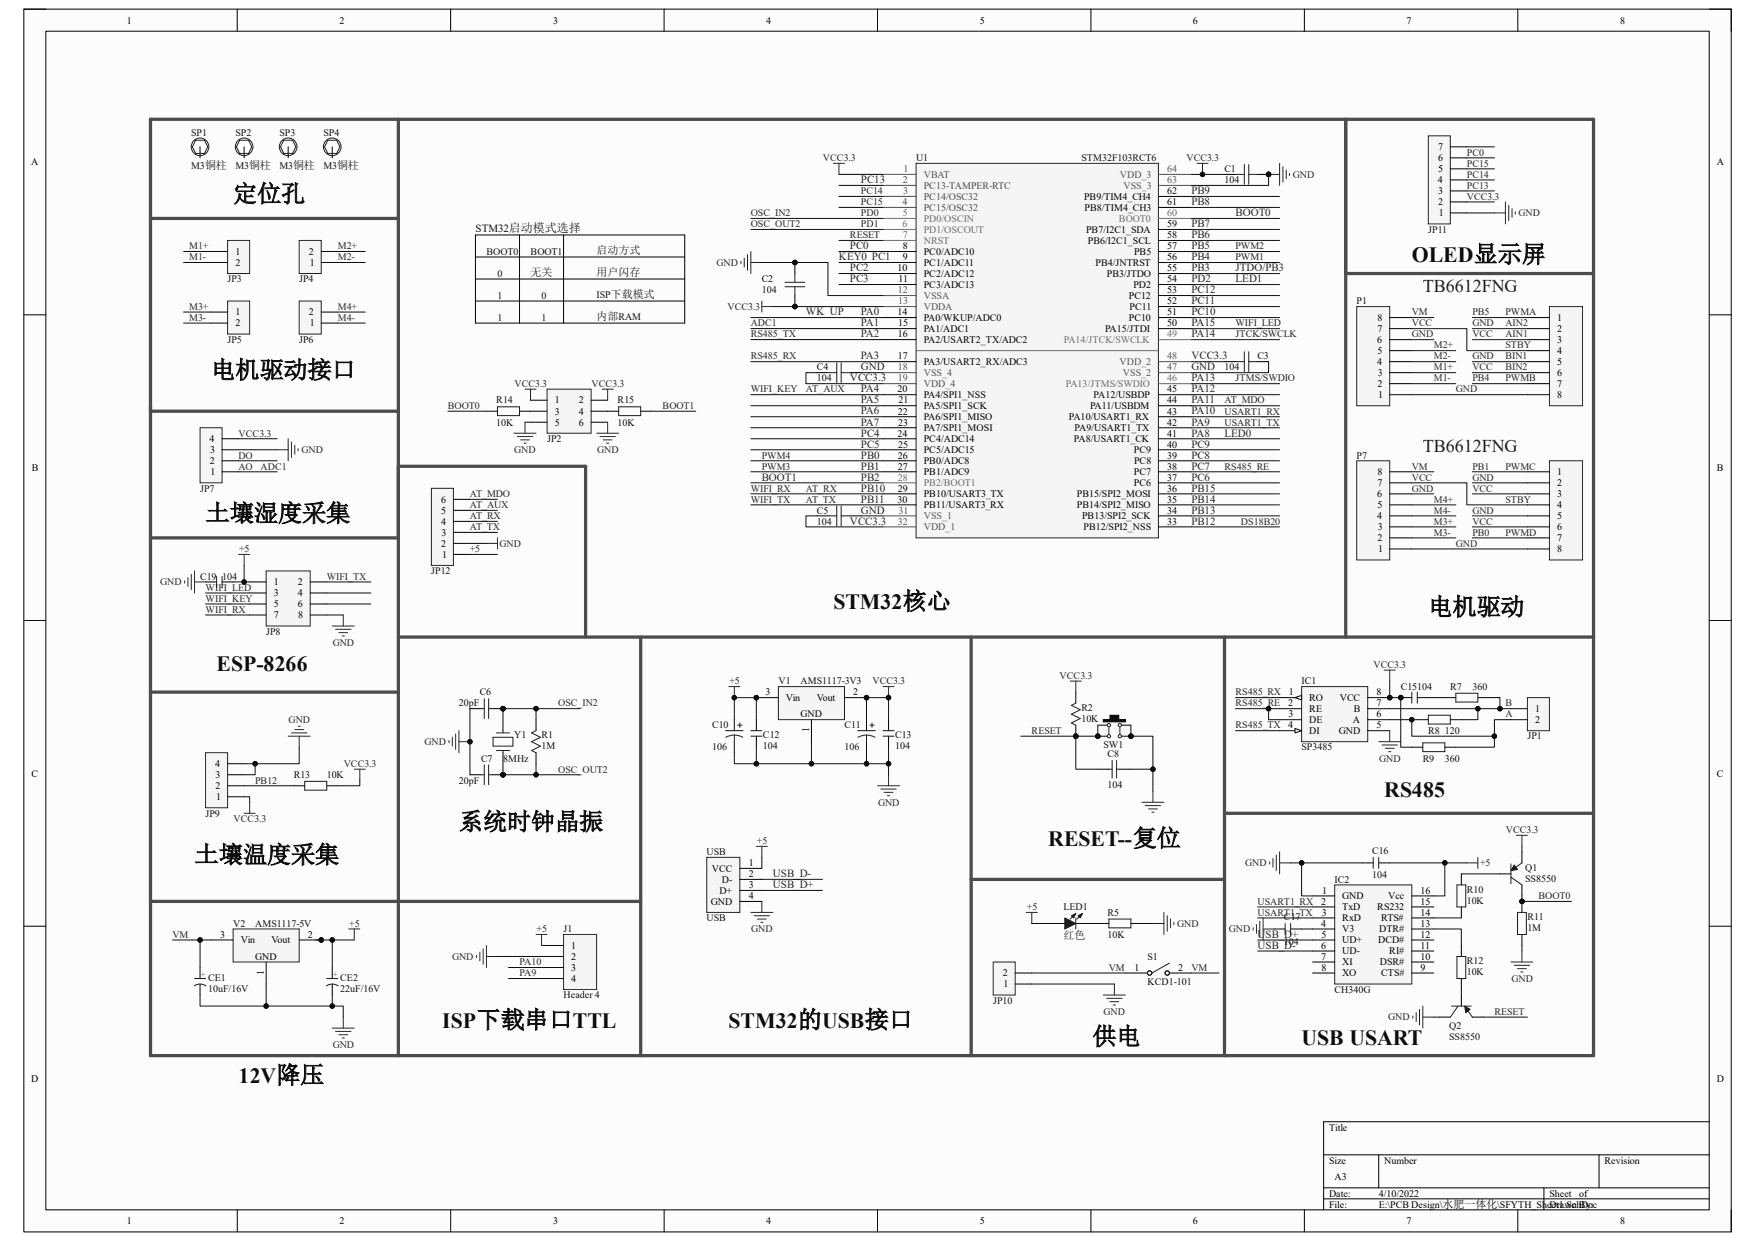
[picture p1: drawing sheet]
<svg xmlns="http://www.w3.org/2000/svg" width="297mm" height="210mm" viewBox="0 0 297 210" stroke-linecap="round" stroke-linejoin="round" font-family="sans-serif">
<defs><g id="words">
<g font-size="4.1" fill="#0e0e0e">
<text x="39.5" y="34.2">定位孔</text>
<text x="35.7" y="64">电机驱动接口</text>
<text x="34.8" y="88.2">土壤湿度采集</text>
<text x="241.7" y="104.1">电机驱动</text>
<text x="77.6" y="140.4">系统时钟晶振</text>
<text x="32.9" y="146">土壤温度采集</text>
<text x="184.9" y="176.7">供电</text>
</g>
<g font-size="3.7" fill="#0e0e0e">
<text x="238.9" y="44.4">OLED显示屏</text>
<text x="141.1" y="103.1">STM32核心</text>
<text x="36.7" y="113.5">ESP-8266</text>
<text x="234.3" y="135">RS485</text>
<text x="177.4" y="143.2">RESET--复位</text>
<text x="74.8" y="173.9">ISP下载串口TTL</text>
<text x="123.3" y="173.9">STM32的USB接口</text>
<text x="220.3" y="176.9">USB USART</text>
<text x="40.4" y="183.3">12V降压</text>
</g>
<g font-size="3" fill="#1c1c1c">
<text x="240.8" y="49.4">TB6612FNG</text>
<text x="240.8" y="76.4">TB6612FNG</text>
</g>
<g font-size="1.9" fill="#262626">
<text x="145.7" y="31">PC13</text>
<text x="201.6" y="34.7">PB8</text>
<text x="201.6" y="32.9">PB9</text>
<text x="201.6" y="40.3">PB6</text>
<text x="201.6" y="38.4">PB7</text>
<text x="209.1" y="36.6">BOOT0</text>
<text x="142" y="44">KEY0 PC1</text>
<text x="143.8" y="42.2">PC0</text>
<text x="143.8" y="45.9">PC2</text>
<text x="143.8" y="47.8">PC3</text>
<text x="201.6" y="45.9">PB3</text>
<text x="201.6" y="44">PB4</text>
<text x="201.6" y="42.2">PB5</text>
<text x="201.6" y="47.8">PD2</text>
<text x="209.1" y="47.8">LED1</text>
<text x="209.1" y="45.9">JTDO/PB3</text>
<text x="136.4" y="53.3">WK_UP</text>
<text x="145.7" y="53.3">PA0</text>
<text x="201.6" y="53.3">PC10</text>
<text x="201.6" y="51.5">PC11</text>
<text x="201.6" y="49.6">PC12</text>
<text x="145.7" y="55.2">PA1</text>
<text x="145.7" y="57.1">PA2</text>
<text x="201.6" y="57.1">PA14</text>
<text x="201.6" y="55.2">PA15</text>
<text x="143.8" y="64.5">VCC3.3</text>
<text x="145.7" y="62.7">GND</text>
<text x="145.7" y="60.8">PA3</text>
<text x="201.6" y="64.5">PA13</text>
<text x="201.6" y="60.8">VCC3.3</text>
<text x="201.6" y="62.7">GND</text>
<text x="145.7" y="66.4">PA4</text>
<text x="145.7" y="68.2">PA5</text>
<text x="145.7" y="70.1">PA6</text>
<text x="201.6" y="70.1">PA10</text>
<text x="201.6" y="68.2">PA11</text>
<text x="201.6" y="66.4">PA12</text>
<text x="145.7" y="72">PA7</text>
<text x="145.7" y="73.9">PC4</text>
<text x="145.7" y="75.7">PC5</text>
<text x="145.7" y="77.6">PB0</text>
<text x="201.6" y="77.6">PC8</text>
<text x="201.6" y="75.7">PC9</text>
<text x="201.6" y="73.9">PA8</text>
<text x="201.6" y="72">PA9</text>
<text x="207.2" y="73.9">LED0</text>
<text x="128.9" y="81.3">BOOT1</text>
<text x="145.7" y="79.5">PB1</text>
<text x="145.7" y="81.3">PB2</text>
<text x="145.7" y="83.2">PB10</text>
<text x="201.6" y="81.3">PC6</text>
<text x="201.6" y="79.5">PC7</text>
<text x="201.6" y="83.2">PB15</text>
<text x="143.8" y="88.8">VCC3.3</text>
<text x="145.7" y="85">PB11</text>
<text x="145.7" y="86.9">GND</text>
<text x="201.6" y="88.8">PB12</text>
<text x="201.6" y="86.9">PB13</text>
<text x="201.6" y="85">PB14</text>
<text x="130.8" y="148.4">USB_D-</text>
<text x="130.8" y="150.3">USB_D+</text>
<text x="212.8" y="160.5">USB_D-</text>
<text x="212.8" y="158.7">USB_D+</text>
</g>
<g font-size="1.9" fill="#0e0e0e">
<text x="80.5" y="39.3">STM32启动模式选择</text>
<text x="89.8" y="46.8">无关</text>
<text x="101" y="43.1">启动方式</text>
<text x="101" y="46.8">用户闪存</text>
<text x="101" y="54.2">内部RAM</text>
<text x="180" y="158.8">红色</text>
</g>
<g font-size="1.7">
<text x="21.5" y="4">1</text>
<text x="57.4" y="4">2</text>
<text x="93.6" y="4">3</text>
<text x="129.7" y="4">4</text>
<text x="165.8" y="4">5</text>
<text x="201.9" y="4">6</text>
<text x="238" y="4">7</text>
<text x="274.2" y="4">8</text>
<text x="5.3" y="28">A</text>
<text x="243.4" y="27.3">6</text>
<text x="243.4" y="25.4">7</text>
<text x="243.4" y="29.2">5</text>
<text x="290.5" y="28">A</text>
<text x="183.5" y="33.8">PB9/TIM4_CH4</text>
<text x="183.6" y="35.7">PB8/TIM4_CH3</text>
<text x="197.5" y="34.8">61</text>
<text x="197.5" y="32.9">62</text>
<text x="243.3" y="31">4</text>
<text x="243.4" y="34.8">2</text>
<text x="243.4" y="32.9">3</text>
<text x="183.8" y="39.4">PB7/I2C1_SDA</text>
<text x="184.1" y="41.3">PB6/I2C1_SCL</text>
<text x="197.5" y="40.3">58</text>
<text x="197.5" y="38.5">59</text>
<text x="243.5" y="36.6">1</text>
<text x="39.8" y="43.1">1</text>
<text x="39.8" y="45">2</text>
<text x="52.3" y="43.1">2</text>
<text x="52.4" y="45">1</text>
<text x="151.9" y="45.9">10</text>
<text x="152.1" y="47.8">11</text>
<text x="152.8" y="42.2">8</text>
<text x="152.8" y="44.1">9</text>
<text x="156.3" y="43.1">PC0/ADC10</text>
<text x="156.3" y="45">PC1/ADC11</text>
<text x="156.3" y="46.9">PC2/ADC12</text>
<text x="185.4" y="45">PB4/JNTRST</text>
<text x="187.3" y="46.9">PB3/JTDO</text>
<text x="191.9" y="43.1">PB5</text>
<text x="197.5" y="47.8">54</text>
<text x="197.5" y="45.9">55</text>
<text x="197.5" y="44.1">56</text>
<text x="197.5" y="42.2">57</text>
<text x="39.8" y="53.4">1</text>
<text x="52.3" y="53.4">2</text>
<text x="151.9" y="53.4">14</text>
<text x="156.3" y="48.7">PC3/ADC13</text>
<text x="191.1" y="50.6">PC12</text>
<text x="191.2" y="52.5">PC11</text>
<text x="191.8" y="48.7">PD2</text>
<text x="197.5" y="53.4">51</text>
<text x="197.5" y="51.5">52</text>
<text x="197.5" y="49.7">53</text>
<text x="39.8" y="55.2">2</text>
<text x="52.4" y="55.2">1</text>
<text x="151.9" y="57.1">16</text>
<text x="152" y="55.2">15</text>
<text x="156.3" y="54.3">PA0/WKUP/ADC0</text>
<text x="156.3" y="56.2">PA1/ADC1</text>
<text x="156.3" y="58">PA2/USART2_TX/ADC2</text>
<text x="187" y="56.2">PA15/JTDI</text>
<text x="191.1" y="54.3">PC10</text>
<text x="197.5" y="55.2">50</text>
<text x="233.1" y="58">6</text>
<text x="233.1" y="59.9">5</text>
<text x="233.1" y="56.2">7</text>
<text x="233.1" y="54.3">8</text>
<text x="263.5" y="54.3">1</text>
<text x="263.5" y="56.2">2</text>
<text x="263.5" y="58">3</text>
<text x="263.5" y="59.9">4</text>
<text x="151.9" y="60.8">17</text>
<text x="156.3" y="61.8">PA3/USART2_RX/ADC3</text>
<text x="233.1" y="61.8">4</text>
<text x="233.1" y="65.5">2</text>
<text x="233.2" y="63.6">3</text>
<text x="263.5" y="61.8">5</text>
<text x="263.5" y="63.6">6</text>
<text x="263.5" y="65.5">7</text>
<text x="93.9" y="68.3">1</text>
<text x="93.9" y="70.1">3</text>
<text x="98" y="68.3">2</text>
<text x="98" y="70.1">4</text>
<text x="151.9" y="66.4">20</text>
<text x="151.9" y="70.1">22</text>
<text x="152.1" y="68.3">21</text>
<text x="156.3" y="67.4">PA4/SPI1_NSS</text>
<text x="156.3" y="69.2">PA5/SPI1_SCK</text>
<text x="156.3" y="71.1">PA6/SPI1_MISO</text>
<text x="180.9" y="71.1">PA10/USART1_RX</text>
<text x="184.5" y="69.2">PA11/USBDM</text>
<text x="185.1" y="67.4">PA12/USBDP</text>
<text x="197.5" y="70.1">43</text>
<text x="197.5" y="68.3">44</text>
<text x="197.5" y="66.4">45</text>
<text x="233.3" y="67.4">1</text>
<text x="263.5" y="67.4">8</text>
<text x="35.5" y="74.8">4</text>
<text x="35.6" y="76.7">3</text>
<text x="93.9" y="72">5</text>
<text x="98" y="72">6</text>
<text x="151.9" y="73.9">24</text>
<text x="151.9" y="77.6">26</text>
<text x="152" y="72">23</text>
<text x="152" y="75.7">25</text>
<text x="156.3" y="72.9">PA7/SPI1_MOSI</text>
<text x="156.3" y="74.8">PC4/ADC14</text>
<text x="156.3" y="76.7">PC5/ADC15</text>
<text x="181.7" y="74.8">PA8/USART1_CK</text>
<text x="181.9" y="72.9">PA9/USART1_TX</text>
<text x="191.9" y="76.7">PC9</text>
<text x="197.5" y="77.6">39</text>
<text x="197.5" y="75.7">40</text>
<text x="197.5" y="73.9">41</text>
<text x="197.5" y="72">42</text>
<text x="5.4" y="79.7">B</text>
<text x="35.5" y="78.6">2</text>
<text x="35.6" y="80.4">1</text>
<text x="151.9" y="79.5">27</text>
<text x="151.9" y="83.2">29</text>
<text x="156.3" y="78.6">PB0/ADC8</text>
<text x="156.3" y="80.4">PB1/ADC9</text>
<text x="191.9" y="82.3">PC6</text>
<text x="191.9" y="80.4">PC7</text>
<text x="191.9" y="78.6">PC8</text>
<text x="197.5" y="83.2">36</text>
<text x="197.5" y="81.4">37</text>
<text x="197.5" y="79.5">38</text>
<text x="233.1" y="82.3">7</text>
<text x="233.1" y="80.4">8</text>
<text x="263.5" y="80.4">1</text>
<text x="263.5" y="82.3">2</text>
<text x="290.6" y="79.7">B</text>
<text x="74.6" y="88.8">4</text>
<text x="74.6" y="85.1">6</text>
<text x="74.7" y="87">5</text>
<text x="151.9" y="85.1">30</text>
<text x="156.3" y="84.2">PB10/USART3_TX</text>
<text x="156.3" y="86">PB11/USART3_RX</text>
<text x="182.2" y="86">PB14/SPI2_MISO</text>
<text x="182.2" y="84.2">PB15/SPI2_MOSI</text>
<text x="183.1" y="87.9">PB13/SPI2_SCK</text>
<text x="183.4" y="89.7">PB12/SPI2_NSS</text>
<text x="197.5" y="88.8">33</text>
<text x="197.5" y="87">34</text>
<text x="197.5" y="85.1">35</text>
<text x="233.1" y="87.9">4</text>
<text x="233.1" y="84.2">6</text>
<text x="233.1" y="86">5</text>
<text x="233.2" y="89.7">3</text>
<text x="263.5" y="84.2">3</text>
<text x="263.5" y="86">4</text>
<text x="263.5" y="87.9">5</text>
<text x="263.5" y="89.7">6</text>
<text x="74.6" y="92.5">2</text>
<text x="74.7" y="90.7">3</text>
<text x="74.8" y="94.4">1</text>
<text x="233.1" y="91.6">2</text>
<text x="233.3" y="93.5">1</text>
<text x="263.5" y="91.6">7</text>
<text x="263.5" y="93.5">8</text>
<text x="46.4" y="99.1">1</text>
<text x="46.4" y="100.9">3</text>
<text x="50.4" y="99.1">2</text>
<text x="50.4" y="100.9">4</text>
<text x="46.4" y="102.8">5</text>
<text x="46.4" y="104.6">7</text>
<text x="50.4" y="102.8">6</text>
<text x="50.5" y="104.6">8</text>
<text x="129.5" y="117.7">3</text>
<text x="133" y="118.6">Vin</text>
<text x="138.2" y="118.6">Vout</text>
<text x="144.4" y="117.7">2</text>
<text x="218" y="119.5">2</text>
<text x="218.1" y="117.7">1</text>
<text x="221.6" y="118.6">RO</text>
<text x="226.7" y="118.6">VCC</text>
<text x="233" y="119.5">7</text>
<text x="233" y="117.7">8</text>
<text x="135.5" y="121.4">GND</text>
<text x="136.9" y="123.9" transform="rotate(-90 136.9 123.9)">1</text>
<text x="218" y="123.3">4</text>
<text x="218.1" y="121.4">3</text>
<text x="221.6" y="120.5">RE</text>
<text x="221.6" y="122.3">DE</text>
<text x="221.6" y="124.2">DI</text>
<text x="226.6" y="124.2">GND</text>
<text x="228.9" y="122.3">A</text>
<text x="229.1" y="120.5">B</text>
<text x="233" y="123.3">5</text>
<text x="233" y="121.4">6</text>
<text x="259.8" y="120.5">1</text>
<text x="259.8" y="122.3">2</text>
<text x="5.3" y="131.4">C</text>
<text x="36.4" y="129.8">4</text>
<text x="36.5" y="131.7">3</text>
<text x="290.6" y="131.4">C</text>
<text x="36.4" y="133.6">2</text>
<text x="36.6" y="135.4">1</text>
<text x="120.5" y="147.5">VCC</text>
<text x="122.2" y="149.4">D-</text>
<text x="126.7" y="146.6">1</text>
<text x="126.7" y="148.5">2</text>
<text x="120.3" y="153.1">GND</text>
<text x="121.8" y="151.3">D+</text>
<text x="126.7" y="150.3">3</text>
<text x="126.7" y="152.2">4</text>
<text x="223.6" y="153.1">2</text>
<text x="223.7" y="155">3</text>
<text x="223.7" y="151.3">1</text>
<text x="227.2" y="152.2">GND</text>
<text x="227.2" y="154.1">TxD</text>
<text x="227.2" y="155.9">RxD</text>
<text x="233.1" y="154.1">RS232</text>
<text x="233.7" y="155.9">RTS#</text>
<text x="234.9" y="152.2">Vcc</text>
<text x="240.4" y="153.1">15</text>
<text x="240.4" y="151.3">16</text>
<text x="240.4" y="155">14</text>
<text x="37.3" y="158.7">3</text>
<text x="40.8" y="159.6">Vin</text>
<text x="46" y="159.6">Vout</text>
<text x="52.1" y="158.7">2</text>
<text x="96.7" y="160.6">1</text>
<text x="223.6" y="156.8">4</text>
<text x="223.6" y="160.6">6</text>
<text x="223.6" y="158.7">5</text>
<text x="227.2" y="157.8">V3</text>
<text x="227.2" y="159.6">UD+</text>
<text x="227.2" y="161.5">UD-</text>
<text x="233.3" y="159.6">DCD#</text>
<text x="233.4" y="157.8">DTR#</text>
<text x="235.1" y="161.5">RI#</text>
<text x="240.4" y="160.6">11</text>
<text x="240.4" y="158.7">12</text>
<text x="240.4" y="156.8">13</text>
<text x="43.2" y="162.4">GND</text>
<text x="44.7" y="164.9" transform="rotate(-90 44.7 164.9)">1</text>
<text x="96.7" y="162.4">2</text>
<text x="96.7" y="164.3">3</text>
<text x="96.7" y="166.2">4</text>
<text x="169.7" y="165.2">2</text>
<text x="169.8" y="167.1">1</text>
<text x="192" y="164.3">1</text>
<text x="199.4" y="164.3">2</text>
<text x="223.6" y="162.4">7</text>
<text x="223.6" y="164.3">8</text>
<text x="227.2" y="163.4">XI</text>
<text x="227.2" y="165.2">XO</text>
<text x="233.5" y="163.4">DSR#</text>
<text x="233.7" y="165.2">CTS#</text>
<text x="240.4" y="164.3">9</text>
<text x="240.4" y="162.4">10</text>
<text x="5.3" y="183.2">D</text>
<text x="290.5" y="183.2">D</text>
<text x="224.9" y="191.3">Title</text>
<text x="224.9" y="196.9">Size</text>
<text x="234.3" y="196.9">Number</text>
<text x="271.5" y="196.9">Revision</text>
<text x="224.9" y="202.5">Date:</text>
<text x="225.8" y="199.7">A3</text>
<text x="233.3" y="202.5">4/10/2022</text>
<text x="262.2" y="202.5">Sheet</text>
<text x="267.2" y="202.5">of</text>
<text x="21.5" y="207.2">1</text>
<text x="57.4" y="207.2">2</text>
<text x="93.6" y="207.2">3</text>
<text x="129.7" y="207.2">4</text>
<text x="165.8" y="207.2">5</text>
<text x="201.9" y="207.2">6</text>
<text x="224.9" y="204.4">File:</text>
<text x="233.3" y="204.4">E:\PCB Design\水肥一体化\SFYTH_Sheet1.SchDoc</text>
<text x="238" y="207.2">7</text>
<text x="262.2" y="204.4">Drawn By:</text>
<text x="274.2" y="207.2">8</text>
</g>
<g font-size="1.7" fill="#0e0e0e">
<text x="32.3" y="23">SP1</text>
<text x="39.8" y="23">SP2</text>
<text x="47.3" y="23">SP3</text>
<text x="54.7" y="23">SP4</text>
<text x="32.3" y="28.5">M3铜柱</text>
<text x="39.8" y="28.5">M3铜柱</text>
<text x="47.3" y="28.5">M3铜柱</text>
<text x="54.7" y="28.5">M3铜柱</text>
<text x="155" y="27.3">U1</text>
<text x="183" y="27.3">STM32F103RCT6</text>
<text x="207.2" y="29.2">C1</text>
<text x="207.2" y="31">104</text>
<text x="241.7" y="39.4">JP11</text>
<text x="38.5" y="47.8">JP3</text>
<text x="50.6" y="47.8">JP4</text>
<text x="82.3" y="43.1">BOOT0</text>
<text x="84.2" y="46.9">0</text>
<text x="89.8" y="43.1">BOOT1</text>
<text x="128.9" y="47.8">C2</text>
<text x="84.2" y="50.6">1</text>
<text x="91.7" y="50.6">0</text>
<text x="101" y="50.5">ISP下载模式</text>
<text x="128.9" y="49.7">104</text>
<text x="229.6" y="51.5">P1</text>
<text x="38.5" y="58">JP5</text>
<text x="50.6" y="58">JP6</text>
<text x="84.2" y="54.3">1</text>
<text x="91.7" y="54.3">1</text>
<text x="138.3" y="62.7">C4</text>
<text x="138.3" y="64.6">104</text>
<text x="207.2" y="62.7">104</text>
<text x="212.8" y="60.8">C3</text>
<text x="84" y="68.3">R14</text>
<text x="104.5" y="68.3">R15</text>
<text x="84" y="72">10K</text>
<text x="92.6" y="74.8">JP2</text>
<text x="104.5" y="72">10K</text>
<text x="229.6" y="77.6">P7</text>
<text x="33.9" y="83.2">JP7</text>
<text x="138.3" y="87">C5</text>
<text x="138.3" y="88.8">104</text>
<text x="33.9" y="98.1">C19 104</text>
<text x="73" y="97.2">JP12</text>
<text x="45" y="107.4">JP8</text>
<text x="77.6" y="119.5">20pF</text>
<text x="81.2" y="117.7">C6</text>
<text x="131.7" y="115.8">V1</text>
<text x="135.5" y="115.8">AMS1117-3V3</text>
<text x="220.3" y="115.8">IC1</text>
<text x="237.1" y="116.8">C15104</text>
<text x="245.4" y="116.8">R7</text>
<text x="249.2" y="116.8">360</text>
<text x="87" y="125">Y1</text>
<text x="91.7" y="125">R1</text>
<text x="120.5" y="123.3">C10</text>
<text x="129.1" y="125">C12</text>
<text x="142.9" y="123.3">C11</text>
<text x="151.5" y="125">C13</text>
<text x="183" y="120.3">R2</text>
<text x="183" y="122.2">10K</text>
<text x="241.7" y="124.2">R8 120</text>
<text x="258.5" y="125.1">JP1</text>
<text x="49.7" y="131.7">R13</text>
<text x="55.3" y="131.7">10K</text>
<text x="81.4" y="128.9">C7</text>
<text x="85.1" y="128.9">8MHz</text>
<text x="91.7" y="126.8">1M</text>
<text x="120.5" y="127">106</text>
<text x="129.1" y="126.8">104</text>
<text x="142.9" y="127">106</text>
<text x="151.5" y="126.8">104</text>
<text x="186.7" y="126.7">SW1</text>
<text x="187.5" y="128.1">C8</text>
<text x="220.3" y="127">SP3485</text>
<text x="240.8" y="128.9">R9</text>
<text x="244.5" y="128.9">360</text>
<text x="77.6" y="132.6">20pF</text>
<text x="187.5" y="133.3">104</text>
<text x="34.8" y="138.2">JP9</text>
<text x="119.6" y="144.7">USB</text>
<text x="225.8" y="149.4">IC2</text>
<text x="232.2" y="144.5">C16</text>
<text x="232.2" y="148.6">104</text>
<text x="258.1" y="147.3">Q1</text>
<text x="258.1" y="149.2">SS8550</text>
<text x="119.6" y="155.9">USB</text>
<text x="180" y="154.1">LED1</text>
<text x="187.5" y="155">R5</text>
<text x="217.3" y="155.7">C17</text>
<text x="248.2" y="151.1">R10</text>
<text x="248.2" y="153">10K</text>
<text x="258.5" y="155.7">R11</text>
<text x="39.5" y="156.8">V2</text>
<text x="43.2" y="156.8">AMS1117-5V</text>
<text x="95.4" y="157.8">J1</text>
<text x="187.5" y="158.7">10K</text>
<text x="217.3" y="159.9">104</text>
<text x="258.5" y="157.6">1M</text>
<text x="35.2" y="166">CE1</text>
<text x="35.2" y="167.9">10uF/16V</text>
<text x="57.6" y="166">CE2</text>
<text x="57.6" y="167.9">22uF/16V</text>
<text x="194.2" y="162.4">S1</text>
<text x="194.2" y="166.7">KCD1-101</text>
<text x="248.2" y="163.2">R12</text>
<text x="248.2" y="165.1">10K</text>
<text x="95.4" y="169">Header 4</text>
<text x="168.1" y="169.9">JP10</text>
<text x="225.8" y="168">CH340G</text>
<text x="245.2" y="174.2">Q2</text>
<text x="245.2" y="176.1">SS8550</text>
</g>
<g font-size="1.7" fill="#262626">
<text x="139.3" y="27.3">VCC3.3</text>
<text x="200.8" y="27.3">VCC3.3</text>
<text x="248.2" y="26.3">PC0</text>
<text x="248.2" y="28.2">PC15</text>
<text x="145.7" y="32.9">PC14</text>
<text x="145.7" y="34.8">PC15</text>
<text x="218.8" y="30.1">GND</text>
<text x="248.2" y="33.8">VCC3.3</text>
<text x="248.2" y="32">PC13</text>
<text x="248.2" y="30.1">PC14</text>
<text x="127" y="36.6">OSC_IN2</text>
<text x="127" y="38.5">OSC_OUT2</text>
<text x="143.8" y="40.3">RESET</text>
<text x="145.7" y="36.6">PD0</text>
<text x="145.7" y="38.5">PD1</text>
<text x="257" y="36.6">GND</text>
<text x="32" y="42.2">M1+</text>
<text x="32" y="44.1">M1-</text>
<text x="57.1" y="42.2">M2+</text>
<text x="57.1" y="44.1">M2-</text>
<text x="121.2" y="45">GND</text>
<text x="209.1" y="44.1">PWM1</text>
<text x="209.1" y="42.2">PWM2</text>
<text x="32" y="52.5">M3+</text>
<text x="57.1" y="52.5">M4+</text>
<text x="123.1" y="52.5">VCC3.3</text>
<text x="238.9" y="53.4">VM</text>
<text x="249.2" y="53.4">PB5</text>
<text x="254.8" y="53.4">PWMA</text>
<text x="32" y="54.3">M3-</text>
<text x="57.1" y="54.3">M4-</text>
<text x="127" y="57.1">RS485_TX</text>
<text x="127" y="55.2">ADC1</text>
<text x="209.1" y="57.1">JTCK/SWCLK</text>
<text x="209.1" y="55.2">WIFI_LED</text>
<text x="238.9" y="55.2">VCC</text>
<text x="238.9" y="57.1">GND</text>
<text x="242.7" y="59">M2+</text>
<text x="249.2" y="57.1">VCC</text>
<text x="249.2" y="55.2">GND</text>
<text x="254.8" y="57.1">AIN1</text>
<text x="254.8" y="55.2">AIN2</text>
<text x="254.8" y="59">STBY</text>
<text x="87.1" y="65.5">VCC3.3</text>
<text x="100.1" y="65.5">VCC3.3</text>
<text x="127" y="60.8">RS485_RX</text>
<text x="209.1" y="64.6">JTMS/SWDIO</text>
<text x="242.7" y="60.8">M2-</text>
<text x="242.7" y="64.6">M1-</text>
<text x="242.7" y="62.7">M1+</text>
<text x="249.2" y="62.7">VCC</text>
<text x="249.2" y="60.8">GND</text>
<text x="249.2" y="64.6">PB4</text>
<text x="254.8" y="60.8">BIN1</text>
<text x="254.8" y="62.7">BIN2</text>
<text x="254.8" y="64.6">PWMB</text>
<text x="75.8" y="69.2">BOOT0</text>
<text x="112.1" y="69.2">BOOT1</text>
<text x="127" y="66.4">WIFI_KEY</text>
<text x="136.4" y="66.4">AT_AUX</text>
<text x="207.2" y="70.1">USART1_RX</text>
<text x="207.2" y="68.3">AT_MDO</text>
<text x="246.4" y="66.4">GND</text>
<text x="40.4" y="73.9">VCC3.3</text>
<text x="40.4" y="77.6">DO</text>
<text x="51" y="76.7">GND</text>
<text x="87" y="76.7">GND</text>
<text x="101" y="76.7">GND</text>
<text x="128.9" y="77.6">PWM4</text>
<text x="207.2" y="72">USART1_TX</text>
<text x="40.4" y="79.5">AO</text>
<text x="44.1" y="79.5">ADC1</text>
<text x="127" y="83.2">WIFI_RX</text>
<text x="128.9" y="79.5">PWM3</text>
<text x="136.4" y="83.2">AT_RX</text>
<text x="207.2" y="79.5">RS485_RE</text>
<text x="238.9" y="79.5">VM</text>
<text x="238.9" y="81.4">VCC</text>
<text x="238.9" y="83.2">GND</text>
<text x="249.2" y="83.2">VCC</text>
<text x="249.2" y="81.4">GND</text>
<text x="249.2" y="79.5">PB1</text>
<text x="254.8" y="79.5">PWMC</text>
<text x="79.5" y="89.7">AT_TX</text>
<text x="79.5" y="87.9">AT_RX</text>
<text x="79.5" y="86">AT_AUX</text>
<text x="79.5" y="84.2">AT_MDO</text>
<text x="127" y="85.1">WIFI_TX</text>
<text x="136.4" y="85.1">AT_TX</text>
<text x="210" y="88.8">DS18B20</text>
<text x="242.7" y="85.1">M4+</text>
<text x="242.7" y="87">M4-</text>
<text x="242.7" y="88.8">M3+</text>
<text x="249.2" y="88.8">VCC</text>
<text x="249.2" y="87">GND</text>
<text x="254.8" y="85.1">STBY</text>
<text x="40.5" y="93.5">+5</text>
<text x="79.5" y="93.5">+5</text>
<text x="84.5" y="92.5">GND</text>
<text x="242.7" y="90.7">M3-</text>
<text x="246.4" y="92.5">GND</text>
<text x="249.2" y="90.7">PB0</text>
<text x="254.8" y="90.7">PWMD</text>
<text x="27.1" y="99.1">GND</text>
<text x="34.8" y="100">WIFI_LED</text>
<text x="34.8" y="101.9">WIFI_KEY</text>
<text x="55.3" y="98.1">WIFI_TX</text>
<text x="34.8" y="103.7">WIFI_RX</text>
<text x="56.3" y="109.3">GND</text>
<text x="232.5" y="113">VCC3.3</text>
<text x="94.4" y="119.5">OSC_IN2</text>
<text x="123.4" y="115.8">+5</text>
<text x="147.7" y="115.8">VCC3.3</text>
<text x="179.3" y="114.9">VCC3.3</text>
<text x="209.1" y="117.7">RS485_RX</text>
<text x="209.1" y="119.5">RS485_RE</text>
<text x="254.8" y="119.5">B</text>
<text x="48.9" y="122.3">GND</text>
<text x="174.6" y="124.2">RESET</text>
<text x="209.1" y="123.3">RS485_TX</text>
<text x="254.8" y="121.4">A</text>
<text x="58.2" y="129.8">VCC3.3</text>
<text x="71.8" y="126.1">GND</text>
<text x="94.4" y="130.8">OSC_OUT2</text>
<text x="233.4" y="128.9">GND</text>
<text x="43.2" y="132.6">PB12</text>
<text x="148.6" y="136.4">GND</text>
<text x="39.5" y="139.1">VCC3.3</text>
<text x="128.1" y="142.9">+5</text>
<text x="254.8" y="141">VCC3.3</text>
<text x="210.7" y="146.6">GND</text>
<text x="250.5" y="146.6">+5</text>
<text x="173.8" y="154.1">+5</text>
<text x="212.8" y="153.1">USART1_RX</text>
<text x="212.8" y="155">USART1_TX</text>
<text x="260.3" y="152.2">BOOT0</text>
<text x="29.2" y="158.7">VM</text>
<text x="59.1" y="156.8">+5</text>
<text x="90.8" y="157.8">+5</text>
<text x="127.1" y="157.8">GND</text>
<text x="199.2" y="156.8">GND</text>
<text x="207.9" y="157.8">GND</text>
<text x="76.5" y="162.4">GND</text>
<text x="87.9" y="165.2">PA9</text>
<text x="87.9" y="163.4">PA10</text>
<text x="187.7" y="164.3">VM</text>
<text x="201.6" y="164.3">VM</text>
<text x="255.8" y="166.2">GND</text>
<text x="186.8" y="171.7">GND</text>
<text x="234.9" y="172.7">GND</text>
<text x="252.9" y="171.7">RESET</text>
<text x="56.3" y="177.3">GND</text>
</g>
<g font-size="1.7" fill="#535353">
<text x="152.9" y="29.2">1</text>
<text x="197.5" y="29.2">64</text>
<text x="156.3" y="30.1">VBAT</text>
<text x="189.5" y="30.1">VDD_3</text>
<text x="190.1" y="32">VSS_3</text>
<text x="197.5" y="31">63</text>
<text x="151.9" y="49.7">12</text>
<text x="152" y="51.5">13</text>
<text x="156.3" y="50.6">VSSA</text>
<text x="156.3" y="52.5">VDDA</text>
<text x="151.9" y="62.7">18</text>
<text x="151.9" y="64.6">19</text>
<text x="156.3" y="63.6">VSS_4</text>
<text x="156.3" y="65.5">VDD_4</text>
<text x="189.5" y="61.8">VDD_2</text>
<text x="190" y="63.6">VSS_2</text>
<text x="197.5" y="62.7">47</text>
<text x="197.5" y="60.8">48</text>
<text x="151.9" y="88.8">32</text>
<text x="152.1" y="87">31</text>
<text x="156.3" y="87.9">VSS_1</text>
<text x="156.3" y="89.7">VDD_1</text>
</g>
<g font-size="1.7" fill="#4b4b4b">
<text x="152.7" y="34.8">4</text>
<text x="152.8" y="31">2</text>
<text x="152.8" y="32.9">3</text>
<text x="156.3" y="32">PC13-TAMPER-RTC</text>
<text x="156.3" y="33.8">PC14/OSC32</text>
<text x="156.3" y="35.7">PC15/OSC32</text>
</g>
<g font-size="1.7" fill="#6c6c6c">
<text x="152.7" y="38.5">6</text>
<text x="152.8" y="36.6">5</text>
<text x="152.8" y="40.3">7</text>
<text x="156.3" y="37.5">PD0/OSCIN</text>
<text x="156.3" y="39.4">PD1/OSCOUT</text>
<text x="156.3" y="41.3">NRST</text>
<text x="189.4" y="37.5">BOOT0</text>
<text x="197.5" y="36.6">60</text>
<text x="180" y="58">PA14/JTCK/SWCLK</text>
<text x="197.5" y="57.1">49</text>
<text x="180.4" y="65.5">PA13/JTMS/SWDIO</text>
<text x="197.5" y="64.6">46</text>
<text x="151.9" y="81.4">28</text>
<text x="156.3" y="82.3">PB2/BOOT1</text>
</g>
<g font-size="1.4" fill="#4c4c4c">
<text x="34" y="164.5" transform="rotate(90 34 164.5)">+</text>
<text x="56.3" y="164.5" transform="rotate(90 56.3 164.5)">+</text>
</g>
</g></defs>
<path d="M4 1.5h289v207h-289z" fill-rule="evenodd" fill="#fcfcfc"/>
<path d="M4 1.5h289v207h-289z" fill="none" stroke="#000" stroke-width=".17"/>
<path d="M7.8 5.3h281.5v199.4h-281.5z" fill-rule="evenodd" fill="#fcfcfc"/>
<g fill="none" stroke="#000" stroke-width=".17">
<path d="M4 1.5h3.8M7.8 5.3h281.5v199.4h-281.5zM40.1 1.5v3.8M76.3 1.5v3.8M112.4 1.5v3.8M148.5 1.5v3.8M184.6 1.5v3.8M220.7 1.5v3.8M256.9 1.5v3.8M289.3 1.5h3.7v3.8M80.5 39.8h35.4v14.9h-35.4zM87.9 39.8v14.9"/>
<path d="M95.4 39.8v14.9M4 53.3h3.8M80.5 43.5h35.4M80.5 47.2h35.4M80.5 50.9h35.4M289.3 53.3h3.7M4 105h3.8M289.3 105h3.7M4 156.7h3.8M289.3 156.7h3.7M224 195.4h65.3M233.3 195.4v5.6"/>
<path d="M270.6 195.4v5.6M289.3 189.8h-65.3v14.9M40.2 204.7v3.8M76.3 204.7v3.8M112.4 204.7v3.8M148.5 204.7v3.8M184.6 204.7v3.8M220.7 204.7v3.8M224 201h65.3M224 202.9h65.3M256.9 204.7v3.8M261.3 201v3.7"/>
<path d="M293 204.7v3.8"/>
</g>
<path d="M155 27.6h41v63.4h-41z" fill-rule="evenodd" fill="#f5f5f5"/>
<path d="M141 27.6h1.9M142 27.6v1.9M155 27.6h41v63.4h-41z" fill="none" stroke="#262626" stroke-width=".17"/>
<path d="M149.4 29.5h5.6M196 29.5h5.6M196 31.4h5.6M149.4 50h5.6M149.4 51.9h5.6M149.4 63.1h5.6M149.4 64.9h5.6M196 63.1h5.6M196 61.2h5.6M149.4 87.3h5.6M149.4 89.2h5.6" fill="none" stroke="#535353" stroke-width=".17"/>
<path d="M149.4 31.4h5.6M149.4 33.2h5.6M149.4 35.1h5.6" fill="none" stroke="#4b4b4b" stroke-width=".17"/>
<path d="M149.4 37h5.6M149.4 38.8h5.6M196 37h5.6M149.4 40.7h5.6M196 57.5h5.6M196 64.9h5.6M149.4 81.7h5.6" fill="none" stroke="#6c6c6c" stroke-width=".17"/>
<g fill="none" stroke="#000" stroke-width=".17">
<path d="M196 38.8h5.6M196 35.1h5.6M196 33.2h5.6M149.4 42.6h5.6M149.4 44.4h5.6M149.4 46.3h5.6M149.4 48.1h5.6M149.4 53.7h5.6M149.4 55.6h5.6M149.4 57.5h5.6M196 42.6h5.6M196 44.4h5.6"/>
<path d="M196 46.3h5.6M196 48.2h5.6M196 53.7h5.6M196 55.6h5.6M196 51.9h5.6M196 50h5.6M196 40.7h5.6M149.4 61.2h5.6M149.4 66.8h5.6M149.4 68.7h5.6M149.4 70.5h5.6M149.4 72.4h5.6"/>
<path d="M149.4 74.3h5.6M149.4 76.1h5.6M149.4 78h5.6M149.4 79.8h5.6M196 66.8h5.6M196 68.7h5.6M196 70.5h5.6M196 72.4h5.6M196 74.3h5.6M196 76.1h5.6M196 78h5.6M196 79.8h5.6"/>
<path d="M149.4 83.6h5.6M149.4 85.4h5.6M196 83.6h5.6M196 85.4h5.6M196 89.2h5.6M196 87.3h5.6M196 81.7h5.6"/>
</g>
<path d="M155 59.3h41" fill="none" stroke="#696969" stroke-width=".17"/>
<circle cx="134.5" cy="44.4" r=".37" fill="#0e0e0e"/>
<circle cx="134.5" cy="44.4" r=".37" fill="none" stroke="#0e0e0e" stroke-width=".17"/>
<circle cx="134.5" cy="51.9" r=".37" fill="#0e0e0e"/>
<circle cx="134.5" cy="51.9" r=".37" fill="none" stroke="#0e0e0e" stroke-width=".17"/>
<path d="M134.5 44.4v1.9" fill="none" stroke="#000" stroke-width=".17"/>
<circle cx="134.5" cy="44.4" r=".37" fill="#0e0e0e"/>
<circle cx="134.5" cy="44.4" r=".37" fill="none" stroke="#0e0e0e" stroke-width=".17"/>
<path d="M134.5 50v1.9" fill="none" stroke="#000" stroke-width=".17"/>
<circle cx="134.5" cy="51.9" r=".37" fill="#0e0e0e"/>
<circle cx="134.5" cy="51.9" r=".37" fill="none" stroke="#0e0e0e" stroke-width=".17"/>
<g fill="none" stroke="#1c1c1c" stroke-width=".17">
<path d="M132.8 48.5h3.4M132.8 47.8h3.4M134.5 46.3v1.5M134.5 48.5v1.5M210.6 59.5v3.4M211.3 59.5v3.4M140.1 63.1h1.5M141.6 61.4v3.3M142.4 63.1h1.4M142.4 61.4v3.3M209.1 61.2h1.5M211.3 61.2h1.5"/>
<path d="M140.1 87.3h1.5M141.6 85.6v3.4M142.4 85.6v3.4M142.4 87.3h1.4"/>
</g>
<path d="M125.4 44.2v.4M126 43.7v1.5M126.5 43.1v2.6M127.1 42.6v3.7M127.1 44.4h1.8M128.9 50.9v1.9M128.9 51.9h1.9" fill="none" stroke="#262626" stroke-width=".17"/>
<path d="M138.3 63.1h1.8M143.8 63.1h1.9M207.2 61.2h1.9M212.8 61.2h1.9M138.3 87.3h1.8M143.8 87.3h1.9" fill="none" stroke="#000" stroke-width=".17"/>
<circle cx="214.7" cy="29.5" r=".37" fill="#0e0e0e"/>
<circle cx="214.7" cy="29.5" r=".37" fill="none" stroke="#0e0e0e" stroke-width=".17"/>
<path d="M207.2 29.5h1.9M212.8 29.5h1.9" fill="none" stroke="#000" stroke-width=".17"/>
<circle cx="214.7" cy="29.5" r=".37" fill="#0e0e0e"/>
<circle cx="214.7" cy="29.5" r=".37" fill="none" stroke="#0e0e0e" stroke-width=".17"/>
<path d="M209.1 29.5h1.5M210.6 27.8v3.4M211.3 29.5h1.5M211.3 27.8v3.4" fill="none" stroke="#1c1c1c" stroke-width=".17"/>
<path d="M202.6 27.6h1.8M203.5 27.6v1.9" fill="none" stroke="#262626" stroke-width=".17"/>
<circle cx="203.5" cy="29.5" r=".37" fill="#0e0e0e"/>
<circle cx="203.5" cy="29.5" r=".37" fill="none" stroke="#0e0e0e" stroke-width=".17"/>
<path d="M214.7 29.5h1.9M216.6 27.6v3.8M217.1 28.2v2.6M217.7 28.8v1.5M218.2 29.3v.4" fill="none" stroke="#262626" stroke-width=".17"/>
<circle cx="214.7" cy="29.5" r=".37" fill="#0e0e0e"/>
<circle cx="214.7" cy="29.5" r=".37" fill="none" stroke="#0e0e0e" stroke-width=".17"/>
<circle cx="85.1" cy="131.1" r=".37" fill="#0e0e0e"/>
<circle cx="85.1" cy="131.1" r=".37" fill="none" stroke="#0e0e0e" stroke-width=".17"/>
<path d="M79.5 131.1h1.9M83.3 131.1h1.8" fill="none" stroke="#000" stroke-width=".17"/>
<circle cx="85.1" cy="131.1" r=".37" fill="#0e0e0e"/>
<circle cx="85.1" cy="131.1" r=".37" fill="none" stroke="#0e0e0e" stroke-width=".17"/>
<path d="M81.4 131.1h.6M82 129.4v3.4M82.7 131.1h.6M82.7 129.4v3.4" fill="none" stroke="#1c1c1c" stroke-width=".17"/>
<circle cx="85.1" cy="119.9" r=".37" fill="#0e0e0e"/>
<circle cx="85.1" cy="119.9" r=".37" fill="none" stroke="#0e0e0e" stroke-width=".17"/>
<path d="M79.5 119.9h1.9M83.3 119.9h1.8" fill="none" stroke="#000" stroke-width=".17"/>
<circle cx="85.1" cy="119.9" r=".37" fill="#0e0e0e"/>
<circle cx="85.1" cy="119.9" r=".37" fill="none" stroke="#0e0e0e" stroke-width=".17"/>
<path d="M81.4 119.9h.6M82 118.2v3.4M82.7 119.9h.6M82.7 118.2v3.4" fill="none" stroke="#1c1c1c" stroke-width=".17"/>
<circle cx="85.1" cy="119.9" r=".37" fill="#0e0e0e"/>
<circle cx="85.1" cy="119.9" r=".37" fill="none" stroke="#0e0e0e" stroke-width=".17"/>
<circle cx="85.1" cy="131.1" r=".37" fill="#0e0e0e"/>
<circle cx="85.1" cy="131.1" r=".37" fill="none" stroke="#0e0e0e" stroke-width=".17"/>
<path d="M85.1 119.9v3.8" fill="none" stroke="#000" stroke-width=".17"/>
<circle cx="85.1" cy="119.9" r=".37" fill="#0e0e0e"/>
<circle cx="85.1" cy="119.9" r=".37" fill="none" stroke="#0e0e0e" stroke-width=".17"/>
<path d="M85.1 127.4v3.7" fill="none" stroke="#000" stroke-width=".17"/>
<circle cx="85.1" cy="131.1" r=".37" fill="#0e0e0e"/>
<circle cx="85.1" cy="131.1" r=".37" fill="none" stroke="#0e0e0e" stroke-width=".17"/>
<path d="M83.4 124.8h3.4v1.5h-3.4zM84 127h2.2M84 124h2.2M85.1 123.7v.3M85.1 127v.4" fill="none" stroke="#1c1c1c" stroke-width=".17"/>
<path d="M76 125.3v.4M76.5 124.8v1.5M77.1 124.2v2.6M77.7 123.7v3.7M77.7 125.5h1.8" fill="none" stroke="#262626" stroke-width=".17"/>
<circle cx="79.5" cy="125.5" r=".37" fill="#0e0e0e"/>
<circle cx="79.5" cy="125.5" r=".37" fill="none" stroke="#0e0e0e" stroke-width=".17"/>
<path d="M90.7 121.8v1.9M90.7 127.4v1.8" fill="none" stroke="#000" stroke-width=".17"/>
<path d="M90.7 123.7l-.7 .3 1.5 .8-1.5 .7 1.5 .8-1.5 .7 .7 .4" fill="none" stroke="#1c1c1c" stroke-width=".17"/>
<path d="M80.7 161.7v.4M81.2 161.1v1.5M81.8 160.6v2.6M82.3 160v3.7M82.3 161.9h1.9" fill="none" stroke="#262626" stroke-width=".17"/>
<path d="M95.4 158.1h5.6v9.4h-5.6z" fill-rule="evenodd" fill="#f5f5f5"/>
<path d="M181.1 115.3h1.9M182.1 115.3v1.8M193.3 135.8h3.7M193.8 136.3h2.6M194.4 136.9h1.5M194.9 137.4h.4M195.1 133.9v1.9M95.4 158.1h5.6v9.4h-5.6z" fill="none" stroke="#262626" stroke-width=".17"/>
<path d="M185.8 130.2h1.9M189.5 130.2h1.9M91.6 160h3.8M91.6 161.9h3.8M91.6 163.7h3.8M91.6 165.6h3.8" fill="none" stroke="#000" stroke-width=".17"/>
<path d="M187.7 130.2h.5M188.2 128.7v3M189 128.7v3M189 130.2h.5" fill="none" stroke="#1c1c1c" stroke-width=".17"/>
<circle cx="182.1" cy="124.6" r=".37" fill="#0e0e0e"/>
<circle cx="182.1" cy="124.6" r=".37" fill="none" stroke="#0e0e0e" stroke-width=".17"/>
<path d="M182.1 122.7v1.9" fill="none" stroke="#000" stroke-width=".17"/>
<circle cx="182.1" cy="124.6" r=".37" fill="#0e0e0e"/>
<circle cx="182.1" cy="124.6" r=".37" fill="none" stroke="#0e0e0e" stroke-width=".17"/>
<path d="M182.1 117.1v1.9" fill="none" stroke="#000" stroke-width=".17"/>
<path d="M182.1 119l-.8 .4 1.5 .7-1.5 .8 1.5 .7-1.5 .8 .8 .3" fill="none" stroke="#1c1c1c" stroke-width=".17"/>
<circle cx="128" cy="118.1" r=".37" fill="#0e0e0e"/>
<circle cx="128" cy="118.1" r=".37" fill="none" stroke="#0e0e0e" stroke-width=".17"/>
<circle cx="146.6" cy="118.1" r=".37" fill="#0e0e0e"/>
<circle cx="146.6" cy="118.1" r=".37" fill="none" stroke="#0e0e0e" stroke-width=".17"/>
<path d="M131.7 116.2h11.2v5.6h-11.2z" fill-rule="evenodd" fill="#f5f5f5"/>
<path d="M131.7 116.2h11.2v5.6h-11.2z" fill="none" stroke="#262626" stroke-width=".17"/>
<path d="M128 118.1h3.7" fill="none" stroke="#000" stroke-width=".17"/>
<circle cx="128" cy="118.1" r=".37" fill="#0e0e0e"/>
<circle cx="128" cy="118.1" r=".37" fill="none" stroke="#0e0e0e" stroke-width=".17"/>
<path d="M142.9 118.1h3.7M137.3 121.8v3.7" fill="none" stroke="#000" stroke-width=".17"/>
<circle cx="146.6" cy="118.1" r=".37" fill="#0e0e0e"/>
<circle cx="146.6" cy="118.1" r=".37" fill="none" stroke="#0e0e0e" stroke-width=".17"/>
<path d="M124.3 121.8v1.9M124.3 125.5v1.9M128 121.8v1.9M128 124.6v1.8M146.6 121.8v1.9M146.6 125.5v1.9M150.4 121.8v1.9M150.4 124.6v1.8" fill="none" stroke="#000" stroke-width=".17"/>
<g fill="none" stroke="#1c1c1c" stroke-width=".17">
<path d="M122.8 123.7h3M124.3 124.4l.7 .1 .7 .3M124.3 124.4l-.8 .1-.7 .3M124.3 124.4v1.1M124.8 122.7h.8M125.2 122.3v.8M127.1 124.6h1.8M127.1 123.7h1.8M145.2 123.7h2.9M146.6 124.4l.8 .1 .7 .3M146.6 124.4l-.7 .1-.7 .3M146.6 124.4v1.1"/>
<path d="M147.2 122.7h.7M147.6 122.3v.8M149.4 124.6h1.9M149.4 123.7h1.9"/>
</g>
<path d="M149.4 116.2h1.9M150.4 116.2v1.9" fill="none" stroke="#262626" stroke-width=".17"/>
<circle cx="150.4" cy="118.1" r=".37" fill="#0e0e0e"/>
<circle cx="150.4" cy="118.1" r=".37" fill="none" stroke="#0e0e0e" stroke-width=".17"/>
<path d="M123.3 116.2h1.9M124.3 116.2v1.9M148.5 133h3.7M149.1 133.5h2.6M149.6 134.1h1.5M150.2 134.7h.4M150.4 131.1v1.9" fill="none" stroke="#262626" stroke-width=".17"/>
<path d="M67.4 107.8h160.3v-87.6h-160.3v158.4h139.8v-70.8M108.4 107.8v70.8M164.4 107.8v70.8M67.4 152.5h41M164.4 148.8h42.8" fill="none" stroke="#4c4c4c" stroke-width=".55"/>
<circle cx="124.3" cy="118.1" r=".37" fill="#0e0e0e"/>
<circle cx="124.3" cy="118.1" r=".37" fill="none" stroke="#0e0e0e" stroke-width=".17"/>
<path d="M87 73.3h3.7M87.5 73.9h2.7M88.1 74.4h1.5M88.7 75h.3M88.9 71.5v1.8M88.9 65.9h1.8M89.8 65.9v1.8M90.7 158.1h1.9M91.6 158.1v1.9" fill="none" stroke="#262626" stroke-width=".17"/>
<path d="M178.3 156.3h1.9M182.1 156.3h1.8" fill="none" stroke="#000" stroke-width=".17"/>
<path d="M180.2 155.3l1.9 1-1.9 .9z" fill="#1c1c1c"/>
<path d="M180.2 155.3l1.9 1-1.9 .9zM182.1 154.6l-1 .9M183.2 154.6l-.9 .9" fill="none" stroke="#1c1c1c" stroke-width=".17"/>
<path d="M181.3 155l.8-.4-.4 .7z" fill="#1c1c1c"/>
<path d="M181.3 155l.8-.4-.4 .7z" fill="none" stroke="#1c1c1c" stroke-width=".17"/>
<path d="M182.4 155l.8-.4-.4 .7z" fill="#1c1c1c"/>
<path d="M182.1 155.3v1.9M182.4 155l.8-.4-.4 .7zM187.7 155.5h3.7v1.5h-3.7z" fill="none" stroke="#1c1c1c" stroke-width=".17"/>
<path d="M173.7 154.4h1.8M174.6 154.4v1.9M195.1 156.3h1.9M197 154.4v3.7M197.5 155v2.6M198.1 155.5v1.5M198.7 156.1v.4" fill="none" stroke="#262626" stroke-width=".17"/>
<path d="M185.8 156.3h1.9M191.4 156.3h1.9" fill="none" stroke="#000" stroke-width=".17"/>
<circle cx="235.2" cy="118.1" r=".37" fill="#0e0e0e"/>
<circle cx="235.2" cy="118.1" r=".37" fill="none" stroke="#0e0e0e" stroke-width=".17"/>
<path d="M220.3 116.2h11.2v9.3h-11.2z" fill-rule="evenodd" fill="#f5f5f5"/>
<path d="M220.3 116.2h11.2v9.3h-11.2z" fill="none" stroke="#262626" stroke-width=".17"/>
<path d="M216.6 118.1h3.7" fill="none" stroke="#000" stroke-width=".17"/>
<path d="M219.2 118.1l1.1-.4v.7z" fill="#fbfbfb"/>
<path d="M216.6 119.9h3.7M219.2 118.1l1.1-.4v.7zM231.5 119.9h3.7M231.5 118.1h3.7M216.6 121.8h3.7M231.5 121.8h3.7M231.5 123.7h3.7" fill="none" stroke="#000" stroke-width=".17"/>
<circle cx="235.2" cy="118.1" r=".37" fill="#0e0e0e"/>
<circle cx="235.2" cy="118.1" r=".37" fill="none" stroke="#0e0e0e" stroke-width=".17"/>
<path d="M216.6 123.7h3.7" fill="none" stroke="#000" stroke-width=".17"/>
<path d="M219.2 123.3l1.1 .4-1.1 .3z" fill="#fbfbfb"/>
<path d="M219.2 123.3l1.1 .4-1.1 .3z" fill="none" stroke="#000" stroke-width=".17"/>
<path d="M258.5 118.1h3.7v5.6h-3.7z" fill-rule="evenodd" fill="#f5f5f5"/>
<path d="M258.5 118.1h3.7v5.6h-3.7z" fill="none" stroke="#262626" stroke-width=".17"/>
<path d="M34.8 98.5h1.9M37.6 98.5h1.8M255.7 119.9h2.8M255.7 121.8h2.8M215.6 157.2h1.9M218.4 157.2h1.9M230.5 146h1.9M233.3 146h1.9" fill="none" stroke="#000" stroke-width=".17"/>
<path d="M36.7 97.6v1.8M37.6 97.6v1.8M217.5 156.3v1.8M218.4 156.3v1.8M232.4 145.1v1.9M233.3 145.1v1.9" fill="none" stroke="#1c1c1c" stroke-width=".17"/>
<circle cx="237.1" cy="118.1" r=".37" fill="#0e0e0e"/>
<circle cx="237.1" cy="118.1" r=".37" fill="none" stroke="#0e0e0e" stroke-width=".17"/>
<path d="M237.1 118.1h1.8M239.9 118.1h1.8" fill="none" stroke="#000" stroke-width=".17"/>
<circle cx="237.1" cy="118.1" r=".37" fill="#0e0e0e"/>
<circle cx="237.1" cy="118.1" r=".37" fill="none" stroke="#0e0e0e" stroke-width=".17"/>
<path d="M238.9 117.1v1.9M239.9 117.1v1.9M240.8 125.7h3.7v1.5h-3.7zM241.7 121h3.7v1.5h-3.7zM246.6 149.8h1.5v3.7h-1.5z" fill="none" stroke="#1c1c1c" stroke-width=".17"/>
<path d="M238.9 126.4h1.9M239.9 121.8h1.8M244.5 126.4h1.9M245.4 121.8h1.9M247.3 147.9v1.9M247.3 153.5v1.8" fill="none" stroke="#000" stroke-width=".17"/>
<circle cx="257.6" cy="152.5" r=".37" fill="#0e0e0e"/>
<circle cx="257.6" cy="152.5" r=".37" fill="none" stroke="#0e0e0e" stroke-width=".17"/>
<path d="M257.6 152.5v1.9" fill="none" stroke="#000" stroke-width=".17"/>
<circle cx="257.6" cy="152.5" r=".37" fill="#0e0e0e"/>
<circle cx="257.6" cy="152.5" r=".37" fill="none" stroke="#0e0e0e" stroke-width=".17"/>
<path d="M244.5 118.1h1.9M250.1 118.1h1.9M257.6 158.1v1.9M247.3 160v1.9M247.3 165.6v1.9" fill="none" stroke="#000" stroke-width=".17"/>
<path d="M246.4 117.3h3.7v1.5h-3.7zM256.8 154.4h1.5v3.7h-1.5zM246.6 161.9h1.5v3.7h-1.5z" fill="none" stroke="#1c1c1c" stroke-width=".17"/>
<path d="M234.3 113.4h1.8M235.2 113.4v1.9M233.3 125.5h3.8M233.9 126.1h2.6M234.5 126.6h1.4M235 127.2h.4M235.2 123.7v1.8" fill="none" stroke="#262626" stroke-width=".17"/>
<path d="M225.9 149.8h13v16.7h-13z" fill-rule="evenodd" fill="#f5f5f5"/>
<path d="M214.9 145.8v.4M215.4 145.3v1.5M216 144.7v2.6M216.6 144.2v3.7M216.6 146h1.8M225.9 149.8h13v16.7h-13z" fill="none" stroke="#262626" stroke-width=".17"/>
<g fill="none" stroke="#000" stroke-width=".17">
<path d="M222.1 151.6h3.8M222.1 153.5h3.8M222.1 155.3h3.8M222.1 157.2h3.8M222.1 159.1h3.8M238.9 151.6h3.8M238.9 153.5h3.8M238.9 155.3h3.8M238.9 157.2h3.8M238.9 159.1h3.8M253.8 147.9h1.9M257.6 144.2v1.8"/>
<path d="M257.6 149.8v1.8M222.1 160.9h3.8M222.1 162.8h3.8M222.1 164.7h3.8M238.9 160.9h3.8M238.9 162.8h3.8M238.9 164.7h3.8"/>
</g>
<path d="M255.7 146.2v3.4M255.7 148.5l1.9 1.3M257.6 146l-1.3 1" fill="none" stroke="#1c1c1c" stroke-width=".17"/>
<path d="M256.3 146.4l.5 .7-1.1 .2z" fill="#1c1c1c"/>
<path d="M256.3 146.4l.5 .7-1.1 .2zM245.6 170.3h3.4M246.8 170.3l-1.4 1.8M248.2 170.8l1 1.3" fill="none" stroke="#1c1c1c" stroke-width=".17"/>
<path d="M243.6 172.1h1.8M247.3 168.4v1.9M249.2 172.1h1.8" fill="none" stroke="#000" stroke-width=".17"/>
<path d="M247.9 170.3l.9 .5-.7 .6z" fill="#1c1c1c"/>
<path d="M51.6 132.2h3.7v1.5h-3.7zM247.9 170.3l.9 .5-.7 .6z" fill="none" stroke="#1c1c1c" stroke-width=".17"/>
<g fill="none" stroke="#262626" stroke-width=".17">
<path d="M212.1 157v.4M212.6 156.5v1.5M213.2 155.9v2.6M213.8 155.3v3.8M213.8 157.2h1.8M248.2 146h1.9M250.1 145.1v1.9M256.6 141.4h1.9M257.6 141.4v1.8M239.1 171.9v.4M239.7 171.4v1.5M240.2 170.8v2.6"/>
<path d="M240.8 170.3v3.7M240.8 172.1h1.9M255.7 162.8h3.7M256.3 163.4h2.6M256.8 163.9h1.5M257.4 164.5h.4M257.6 160.9v1.9"/>
</g>
<path d="M49.7 133h1.9M55.3 133h1.9" fill="none" stroke="#000" stroke-width=".17"/>
<path d="M92.6 65.9h7.4v7.4h-7.4z" fill-rule="evenodd" fill="#f5f5f5"/>
<path d="M92.6 65.9h7.4v7.4h-7.4zM101 73.3h3.7M101.5 73.9h2.6M101.9 65.9h1.9M102.1 74.4h1.5M102.6 75h.4M102.8 65.9v1.8M102.8 71.5v1.8" fill="none" stroke="#262626" stroke-width=".17"/>
<path d="M82.3 69.6h1.9M87.9 69.6h4.7M89.8 67.7h2.8M89.8 71.5h2.8M100 67.7h2.8M100 69.6h4.7M100 71.5h2.8M108.4 69.6h1.9" fill="none" stroke="#000" stroke-width=".17"/>
<path d="M84.2 68.8h3.7v1.5h-3.7zM104.7 68.8h3.7v1.5h-3.7z" fill="none" stroke="#1c1c1c" stroke-width=".17"/>
<path d="M227.7 107.8h42v70.8h-62.5M207.2 137.6h62.5" fill="none" stroke="#4c4c4c" stroke-width=".55"/>
<circle cx="191.4" cy="124.6" r=".37" fill="#0e0e0e"/>
<circle cx="191.4" cy="124.6" r=".37" fill="none" stroke="#0e0e0e" stroke-width=".17"/>
<circle cx="185.8" cy="124.6" r=".37" fill="#0e0e0e"/>
<circle cx="185.8" cy="124.6" r=".37" fill="none" stroke="#0e0e0e" stroke-width=".17"/>
<path d="M185.8 122.7h1.9M189.5 122.7h1.9M189.5 124.6h1.9" fill="none" stroke="#000" stroke-width=".17"/>
<circle cx="191.4" cy="124.6" r=".37" fill="#0e0e0e"/>
<circle cx="191.4" cy="124.6" r=".37" fill="none" stroke="#0e0e0e" stroke-width=".17"/>
<path d="M185.8 124.6h1.9" fill="none" stroke="#000" stroke-width=".17"/>
<circle cx="185.8" cy="124.6" r=".37" fill="#0e0e0e"/>
<circle cx="185.8" cy="124.6" r=".37" fill="none" stroke="#0e0e0e" stroke-width=".17"/>
<circle cx="187.7" cy="122.7" r=".28" fill="#fefefe"/>
<circle cx="187.7" cy="122.7" r=".28" fill="none" stroke="#1c1c1c" stroke-width=".17"/>
<circle cx="187.7" cy="124.6" r=".28" fill="#fefefe"/>
<circle cx="187.7" cy="124.6" r=".28" fill="none" stroke="#1c1c1c" stroke-width=".17"/>
<circle cx="189.5" cy="122.7" r=".28" fill="#fefefe"/>
<circle cx="189.5" cy="122.7" r=".28" fill="none" stroke="#1c1c1c" stroke-width=".17"/>
<circle cx="189.5" cy="124.6" r=".28" fill="#fefefe"/>
<g fill="none" stroke="#1c1c1c" stroke-width=".17">
<path d="M187.7 123.1v1.1M189.5 123.1v1.1"/>
<circle cx="189.5" cy="124.6" r=".28"/>
</g>
<path d="M186.7 122h3.8" fill="none" stroke="#0e0e0e" stroke-width=".37"/>
<path d="M186.7 121.8h3.8v.4h-3.8z" fill="none" stroke="#0e0e0e" stroke-width=".17"/>
<path d="M187.8 121h1.5v1h-1.5z" fill-rule="evenodd" fill="#0e0e0e"/>
<path d="M187.8 121h1.5v1h-1.5z" fill="none" stroke="#0e0e0e" stroke-width=".17"/>
<path d="M252.9 36h1.9M254.8 34.2v3.7M255.3 34.7v2.6M255.9 35.3v1.5M256.4 35.8v.4" fill="none" stroke="#262626" stroke-width=".17"/>
<path d="M229.6 51.9h5.6v16.8h-5.6z" fill-rule="evenodd" fill="#f5f5f5"/>
<path d="M229.6 51.9h5.6v16.8h-5.6z" fill="none" stroke="#262626" stroke-width=".17"/>
<path d="M235.2 59.3h3.7M235.2 57.5h3.7M235.2 55.6h3.7M235.2 53.7h3.7M235.2 66.8h3.7M235.2 64.9h3.7M235.2 63.1h3.7M235.2 61.2h3.7" fill="none" stroke="#000" stroke-width=".17"/>
<path d="M262.2 51.9h5.6v16.8h-5.6z" fill-rule="evenodd" fill="#f5f5f5"/>
<path d="M262.2 51.9h5.6v16.8h-5.6z" fill="none" stroke="#262626" stroke-width=".17"/>
<path d="M258.5 53.7h3.7M258.5 55.6h3.7M258.5 57.5h3.7M258.5 59.3h3.7M258.5 61.2h3.7M258.5 63.1h3.7M258.5 64.9h3.7M258.5 66.8h3.7" fill="none" stroke="#000" stroke-width=".17"/>
<circle cx="33.9" cy="24.8" r=".19" fill="#fefefe"/>
<circle cx="33.9" cy="24.8" r=".19" fill="none" stroke="#1c1c1c" stroke-width=".17"/>
<circle cx="33.9" cy="24.8" r="1.49" fill="#fefefe"/>
<g fill="none" stroke="#1c1c1c" stroke-width=".17">
<path d="M33.1 23.7h1.5l.6 1.1-.6 1.2h-1.5l-.5-1.2z"/>
<circle cx="33.9" cy="24.8" r="1.49"/>
</g>
<path d="M33.9 24.8v1.9" fill="none" stroke="#000" stroke-width=".17"/>
<circle cx="41.3" cy="24.8" r=".19" fill="#fefefe"/>
<circle cx="41.3" cy="24.8" r=".19" fill="none" stroke="#1c1c1c" stroke-width=".17"/>
<circle cx="41.3" cy="24.8" r="1.49" fill="#fefefe"/>
<g fill="none" stroke="#1c1c1c" stroke-width=".17">
<path d="M40.6 23.7h1.5l.5 1.1-.5 1.2h-1.5l-.6-1.2z"/>
<circle cx="41.3" cy="24.8" r="1.49"/>
</g>
<path d="M41.3 24.8v1.9" fill="none" stroke="#000" stroke-width=".17"/>
<circle cx="48.8" cy="24.8" r=".19" fill="#fefefe"/>
<circle cx="48.8" cy="24.8" r=".19" fill="none" stroke="#1c1c1c" stroke-width=".17"/>
<circle cx="48.8" cy="24.8" r="1.49" fill="#fefefe"/>
<g fill="none" stroke="#1c1c1c" stroke-width=".17">
<path d="M48 23.7h1.5l.6 1.1-.6 1.2h-1.5l-.5-1.2z"/>
<circle cx="48.8" cy="24.8" r="1.49"/>
</g>
<path d="M48.8 24.8v1.9" fill="none" stroke="#000" stroke-width=".17"/>
<circle cx="56.2" cy="24.8" r=".19" fill="#fefefe"/>
<circle cx="56.2" cy="24.8" r=".19" fill="none" stroke="#1c1c1c" stroke-width=".17"/>
<circle cx="56.2" cy="24.8" r="1.49" fill="#fefefe"/>
<g fill="none" stroke="#1c1c1c" stroke-width=".17">
<path d="M55.5 23.7h1.5l.5 1.1-.5 1.2h-1.5l-.6-1.2z"/>
<circle cx="56.2" cy="24.8" r="1.49"/>
</g>
<path d="M56.2 24.8v1.9" fill="none" stroke="#000" stroke-width=".17"/>
<path d="M67.4 20.2h-41.9v16.8h41.9M269.7 46.3h-42v-26.1h42v87.6" fill="none" stroke="#4c4c4c" stroke-width=".55"/>
<path d="M229.6 78h5.6v16.8h-5.6z" fill-rule="evenodd" fill="#f5f5f5"/>
<path d="M229.6 78h5.6v16.8h-5.6z" fill="none" stroke="#262626" stroke-width=".17"/>
<path d="M235.2 79.8h3.7M235.2 92.9h3.7M235.2 91h3.7M235.2 89.2h3.7M235.2 87.3h3.7M235.2 85.4h3.7M235.2 83.6h3.7M235.2 81.7h3.7" fill="none" stroke="#000" stroke-width=".17"/>
<path d="M262.2 78h5.6v16.8h-5.6z" fill-rule="evenodd" fill="#f5f5f5"/>
<path d="M262.2 78h5.6v16.8h-5.6z" fill="none" stroke="#262626" stroke-width=".17"/>
<path d="M258.5 79.8h3.7M258.5 81.7h3.7M258.5 83.6h3.7M258.5 85.4h3.7M258.5 87.3h3.7M258.5 89.2h3.7M258.5 91h3.7M258.5 92.9h3.7" fill="none" stroke="#000" stroke-width=".17"/>
<path d="M38.5 40.7h3.7v5.6h-3.7z" fill-rule="evenodd" fill="#f5f5f5"/>
<path d="M38.5 40.7h3.7v5.6h-3.7z" fill="none" stroke="#262626" stroke-width=".17"/>
<path d="M35.7 42.6h2.8M35.7 44.4h2.8" fill="none" stroke="#000" stroke-width=".17"/>
<path d="M50.6 40.7h3.8v5.6h-3.8z" fill-rule="evenodd" fill="#f5f5f5"/>
<path d="M50.6 40.7h3.8v5.6h-3.8z" fill="none" stroke="#262626" stroke-width=".17"/>
<path d="M54.4 44.4h2.8M54.4 42.6h2.8" fill="none" stroke="#000" stroke-width=".17"/>
<path d="M38.5 50.9h3.7v5.6h-3.7z" fill-rule="evenodd" fill="#f5f5f5"/>
<path d="M38.5 50.9h3.7v5.6h-3.7z" fill="none" stroke="#262626" stroke-width=".17"/>
<path d="M35.7 52.8h2.8M35.7 54.7h2.8" fill="none" stroke="#000" stroke-width=".17"/>
<path d="M50.6 50.9h3.8v5.6h-3.8z" fill-rule="evenodd" fill="#f5f5f5"/>
<path d="M50.6 50.9h3.8v5.6h-3.8z" fill="none" stroke="#262626" stroke-width=".17"/>
<path d="M54.4 54.7h2.8M54.4 52.8h2.8" fill="none" stroke="#000" stroke-width=".17"/>
<path d="M25.5 37v32.6h41.9" fill="none" stroke="#4c4c4c" stroke-width=".55"/>
<path d="M33.9 72.4h3.7v9.3h-3.7z" fill-rule="evenodd" fill="#f5f5f5"/>
<path d="M33.9 72.4h3.7v9.3h-3.7z" fill="none" stroke="#262626" stroke-width=".17"/>
<path d="M37.6 79.8h2.8M37.6 78h2.8M37.6 76.1h2.8M37.6 74.3h2.8" fill="none" stroke="#000" stroke-width=".17"/>
<path d="M45 96.6h7.5v9.3h-7.5z" fill-rule="evenodd" fill="#f5f5f5"/>
<g fill="none" stroke="#262626" stroke-width=".17">
<path d="M46.9 76.1h1.9M48.8 74.3v3.7M49.3 74.8v2.6M49.9 75.4v1.5M50.4 75.9v.4M31.2 98.3v.4M31.8 97.7v1.5M32.4 97.2v2.6M32.9 96.6v3.8M32.9 98.5h1.9M40.4 93.8h1.8M41.3 93.8v1.9"/>
<path d="M45 96.6h7.5v9.3h-7.5zM56.2 105.9h3.8M56.8 106.5h2.6M57.3 107.1h1.5M57.9 107.6h.4M58.1 104.1v1.8"/>
</g>
<path d="M42.2 98.5h2.8M52.5 98.5h2.8M42.2 100.4h2.8M42.2 102.2h2.8M42.2 104.1h2.8M52.5 100.4h2.8M52.5 102.2h2.8M52.5 104.1h2.8" fill="none" stroke="#000" stroke-width=".17"/>
<path d="M25.5 68.7v48.4h41.9M25.5 91h41.9" fill="none" stroke="#4c4c4c" stroke-width=".55"/>
<path d="M34.8 127.4h3.7v9.3h-3.7z" fill-rule="evenodd" fill="#f5f5f5"/>
<g fill="none" stroke="#262626" stroke-width=".17">
<path d="M34.8 127.4h3.7v9.3h-3.7zM41.3 137.6h1.9M42.2 135.8v1.8M48.8 124.6h3.7M49.3 124h2.6M49.9 123.5h1.5M50.5 122.9h.3M50.6 124.6v1.8M60 130.2h1.8M60.9 130.2v1.8M59 157.2h1.9M60 157.2v1.9"/>
<path d="M56.2 174h3.8M56.8 174.6h2.6M57.4 175.1h1.4M57.9 175.7h.4M58.1 172.1v1.9"/>
</g>
<path d="M38.5 134.8h2.8M38.5 133h2.8M38.5 131.1h2.8M38.5 129.2h2.8M190.5 164.7h3.7M197.9 164.7h3.7" fill="none" stroke="#000" stroke-width=".17"/>
<path d="M25.5 117.1v35.4h41.9" fill="none" stroke="#4c4c4c" stroke-width=".55"/>
<g fill="none" stroke="#1c1c1c" stroke-width=".17">
<path d="M197.9 163l-3 1.7"/>
<circle cx="194.6" cy="164.7" r=".37"/>
<circle cx="197.5" cy="164.7" r=".37"/>
</g>
<circle cx="54.4" cy="159.1" r=".37" fill="#0e0e0e"/>
<circle cx="54.4" cy="159.1" r=".37" fill="none" stroke="#0e0e0e" stroke-width=".17"/>
<path d="M39.4 157.2h11.2v5.6h-11.2z" fill-rule="evenodd" fill="#f5f5f5"/>
<path d="M39.4 157.2h11.2v5.6h-11.2z" fill="none" stroke="#262626" stroke-width=".17"/>
<path d="M35.7 159.1h3.7M50.6 159.1h3.8M45 162.8v3.7" fill="none" stroke="#000" stroke-width=".17"/>
<circle cx="54.4" cy="159.1" r=".37" fill="#0e0e0e"/>
<circle cx="54.4" cy="159.1" r=".37" fill="none" stroke="#0e0e0e" stroke-width=".17"/>
<path d="M33.9 163.7v1.9M33.9 166.5v1.9M56.2 163.7v1.9M56.2 166.5v1.9" fill="none" stroke="#000" stroke-width=".17"/>
<path d="M32.9 166.8h.1a1.7 1.7 0 0 1 1.8 .1M32.9 165.6h1.9M55.3 166.8h.1a1.7 1.7 0 0 1 1.8 .1M55.3 165.6h1.9" fill="none" stroke="#1c1c1c" stroke-width=".17"/>
<path d="M25.5 152.5v26.1h41.9" fill="none" stroke="#4c4c4c" stroke-width=".55"/>
<path d="M168.1 162.8h3.7v5.6h-3.7z" fill-rule="evenodd" fill="#f5f5f5"/>
<path d="M168.1 162.8h3.7v5.6h-3.7zM186.7 168.4h3.8M187.3 169h2.6M187.8 169.5h1.5M188.4 170.1h.4M188.6 166.5v1.9" fill="none" stroke="#262626" stroke-width=".17"/>
<path d="M171.8 166.5h2.8M171.8 164.7h2.8" fill="none" stroke="#000" stroke-width=".17"/>
<path d="M241.7 23h3.7v14.9h-3.7z" fill-rule="evenodd" fill="#f5f5f5"/>
<path d="M241.7 23h3.7v14.9h-3.7z" fill="none" stroke="#262626" stroke-width=".17"/>
<path d="M245.4 36h2.8M245.4 34.2h2.8M245.4 32.3h2.8M245.4 30.4h2.8M245.4 28.6h2.8M245.4 26.7h2.8M245.4 24.8h2.8" fill="none" stroke="#000" stroke-width=".17"/>
<path d="M67.4 91v-12.1h31.7v28.9" fill="none" stroke="#4c4c4c" stroke-width=".55"/>
<path d="M73 82.6h3.7v13.1h-3.7z" fill-rule="evenodd" fill="#f5f5f5"/>
<path d="M73 82.6h3.7v13.1h-3.7zM82.3 92h1.9M84.2 91v1.9" fill="none" stroke="#262626" stroke-width=".17"/>
<path d="M76.7 93.8h2.8M76.7 92h2.8M76.7 90.1h2.8M76.7 88.2h2.8M76.7 86.4h2.8M76.7 84.5h2.8" fill="none" stroke="#000" stroke-width=".17"/>
<path d="M142 29.5h7.4M142 31.4h7.4M130.8 51.9h18.6M142 40.7h7.4M142 42.6h7.4M142 44.4h7.4M142 46.3h7.4M142 48.1h7.4" fill="none" stroke="#0e0e0e" stroke-width=".17"/>
<circle cx="134.5" cy="51.9" r=".37" fill="#0e0e0e"/>
<g fill="none" stroke="#0e0e0e" stroke-width=".17">
<path d="M201.6 29.5h5.6M138.3 63.1h-1.9v1.8h13M145.7 63.1h3.7"/>
<circle cx="134.5" cy="51.9" r=".37"/>
</g>
<circle cx="203.5" cy="29.5" r=".37" fill="#0e0e0e"/>
<g fill="none" stroke="#0e0e0e" stroke-width=".17">
<path d="M142 33.2h7.4M142 35.1h7.4M201.6 37h15M201.6 33.2h15M201.6 35.1h15M201.6 38.8h15M127.1 53.7h22.3M127.1 55.6h22.3M127.1 57.5h22.3M128.9 44.4h11.2v5.6h9.3M201.6 53.7h15M201.6 55.6h15"/>
<path d="M201.6 42.6h15M201.6 40.7h15M201.6 57.5h15M201.6 51.9h15M201.6 50h15M201.6 48.2h15M127.1 61.2h22.3M127.1 66.8h22.3M127.1 68.7h22.3M127.1 70.5h22.3M127.1 72.4h22.3M127.1 74.3h22.3"/>
<path d="M127.1 76.1h22.3M127.1 78h22.3M127.1 79.8h22.3M201.6 61.2h5.6M201.6 66.8h15M201.6 68.7h15M201.6 70.5h15M201.6 72.4h15M201.6 74.3h15M201.6 76.1h15M201.6 78h15M201.6 79.8h15"/>
<path d="M201.6 64.9h15M214.7 61.2v1.9h-13.1M127.1 81.7h22.3M127.1 83.6h22.3M127.1 85.4h22.3M138.3 87.3h-1.9v1.9h13M145.7 87.3h3.7M201.6 87.3h15M201.6 81.7h15M201.6 83.6h15M201.6 85.4h15M201.6 89.2h15"/>
<circle cx="203.5" cy="29.5" r=".37"/>
</g>
<circle cx="134.5" cy="44.4" r=".37" fill="#0e0e0e"/>
<g fill="none" stroke="#0e0e0e" stroke-width=".17">
<path d="M214.7 29.5v1.9h-13.1M201.6 46.3h15M201.6 44.4h15"/>
<circle cx="134.5" cy="44.4" r=".37"/>
</g>
<circle cx="214.7" cy="29.5" r=".37" fill="#0e0e0e"/>
<g fill="none" stroke="#0e0e0e" stroke-width=".17">
<path d="M79.5 119.9v11.2"/>
<circle cx="214.7" cy="29.5" r=".37"/>
</g>
<circle cx="79.5" cy="125.5" r=".37" fill="#0e0e0e"/>
<g fill="none" stroke="#0e0e0e" stroke-width=".17">
<path d="M85.1 131.1h5.6"/>
<circle cx="79.5" cy="125.5" r=".37"/>
</g>
<circle cx="90.7" cy="131.1" r=".37" fill="#0e0e0e"/>
<circle cx="90.7" cy="131.1" r=".37" fill="none" stroke="#0e0e0e" stroke-width=".17"/>
<circle cx="85.1" cy="131.1" r=".37" fill="#0e0e0e"/>
<g fill="none" stroke="#0e0e0e" stroke-width=".17">
<path d="M90.7 119.9v1.9"/>
<circle cx="85.1" cy="131.1" r=".37"/>
</g>
<circle cx="90.7" cy="119.9" r=".37" fill="#0e0e0e"/>
<g fill="none" stroke="#0e0e0e" stroke-width=".17">
<path d="M90.7 129.2v1.9h7.5"/>
<circle cx="90.7" cy="119.9" r=".37"/>
</g>
<circle cx="90.7" cy="131.1" r=".37" fill="#0e0e0e"/>
<g fill="none" stroke="#0e0e0e" stroke-width=".17">
<path d="M172.7 124.6h9.4v5.6h3.7M84.2 161.9h7.4M86.1 163.7h5.5M86.1 165.6h5.5"/>
<circle cx="90.7" cy="131.1" r=".37"/>
</g>
<circle cx="182.1" cy="124.6" r=".37" fill="#0e0e0e"/>
<g fill="none" stroke="#0e0e0e" stroke-width=".17">
<path d="M191.4 130.2h3.7"/>
<circle cx="182.1" cy="124.6" r=".37"/>
</g>
<circle cx="195.1" cy="130.2" r=".37" fill="#0e0e0e"/>
<g fill="none" stroke="#0e0e0e" stroke-width=".17">
<path d="M124.3 121.8v-3.7h3.7v3.7"/>
<circle cx="195.1" cy="130.2" r=".37"/>
</g>
<circle cx="128" cy="118.1" r=".37" fill="#0e0e0e"/>
<circle cx="128" cy="118.1" r=".37" fill="none" stroke="#0e0e0e" stroke-width=".17"/>
<circle cx="124.3" cy="118.1" r=".37" fill="#0e0e0e"/>
<g fill="none" stroke="#0e0e0e" stroke-width=".17">
<path d="M146.6 121.8v-3.7h3.8v3.7"/>
<circle cx="124.3" cy="118.1" r=".37"/>
</g>
<circle cx="146.6" cy="118.1" r=".37" fill="#0e0e0e"/>
<circle cx="146.6" cy="118.1" r=".37" fill="none" stroke="#0e0e0e" stroke-width=".17"/>
<circle cx="150.4" cy="118.1" r=".37" fill="#0e0e0e"/>
<g fill="none" stroke="#0e0e0e" stroke-width=".17">
<path d="M128 126.4v2.8"/>
<circle cx="150.4" cy="118.1" r=".37"/>
</g>
<circle cx="128" cy="129.2" r=".37" fill="#0e0e0e"/>
<g fill="none" stroke="#0e0e0e" stroke-width=".17">
<path d="M137.3 125.5v3.7"/>
<circle cx="128" cy="129.2" r=".37"/>
</g>
<circle cx="137.3" cy="129.2" r=".37" fill="#0e0e0e"/>
<g fill="none" stroke="#0e0e0e" stroke-width=".17">
<path d="M146.6 127.4v1.8"/>
<circle cx="137.3" cy="129.2" r=".37"/>
</g>
<circle cx="146.6" cy="129.2" r=".37" fill="#0e0e0e"/>
<g fill="none" stroke="#0e0e0e" stroke-width=".17">
<path d="M150.4 129.2v1.9"/>
<circle cx="146.6" cy="129.2" r=".37"/>
</g>
<circle cx="150.4" cy="129.2" r=".37" fill="#0e0e0e"/>
<g fill="none" stroke="#0e0e0e" stroke-width=".17">
<path d="M209.1 118.1h7.5M214.7 119.9v1.9h1.9M174.6 156.3h3.7M183.9 156.3h1.9M193.3 156.3h1.8"/>
<circle cx="150.4" cy="129.2" r=".37"/>
</g>
<circle cx="214.7" cy="119.9" r=".37" fill="#0e0e0e"/>
<g fill="none" stroke="#0e0e0e" stroke-width=".17">
<path d="M241.7 118.1h2.8M252 118.1h1.8v1.8M209.1 123.7h7.5"/>
<circle cx="214.7" cy="119.9" r=".37"/>
</g>
<circle cx="253.8" cy="119.9" r=".37" fill="#0e0e0e"/>
<g fill="none" stroke="#0e0e0e" stroke-width=".17">
<path d="M250.1 119.9v1.9h-2.8"/>
<circle cx="253.8" cy="119.9" r=".37"/>
</g>
<circle cx="250.1" cy="119.9" r=".37" fill="#0e0e0e"/>
<g fill="none" stroke="#0e0e0e" stroke-width=".17">
<path d="M238.9 121.8v2.8h14v-2.8h2.8"/>
<circle cx="250.1" cy="119.9" r=".37"/>
</g>
<circle cx="238.9" cy="121.8" r=".37" fill="#0e0e0e"/>
<circle cx="238.9" cy="121.8" r=".37" fill="none" stroke="#0e0e0e" stroke-width=".17"/>
<circle cx="252.9" cy="124.6" r=".37" fill="#0e0e0e"/>
<g fill="none" stroke="#0e0e0e" stroke-width=".17">
<path d="M252.9 124.6v1.8h-6.5"/>
<circle cx="252.9" cy="124.6" r=".37"/>
</g>
<circle cx="252.9" cy="124.6" r=".37" fill="#0e0e0e"/>
<g fill="none" stroke="#0e0e0e" stroke-width=".17">
<path d="M235.2 115.3v2.8h1.9v8.3h1.8"/>
<circle cx="252.9" cy="124.6" r=".37"/>
</g>
<circle cx="235.2" cy="118.1" r=".37" fill="#0e0e0e"/>
<circle cx="235.2" cy="118.1" r=".37" fill="none" stroke="#0e0e0e" stroke-width=".17"/>
<circle cx="237.1" cy="118.1" r=".37" fill="#0e0e0e"/>
<g fill="none" stroke="#0e0e0e" stroke-width=".17">
<path d="M230.5 146h-10.2v5.6h1.8"/>
<circle cx="237.1" cy="118.1" r=".37"/>
</g>
<circle cx="220.3" cy="146" r=".37" fill="#0e0e0e"/>
<g fill="none" stroke="#0e0e0e" stroke-width=".17">
<path d="M235.2 146h9.3v5.6h-1.8"/>
<circle cx="220.3" cy="146" r=".37"/>
</g>
<circle cx="244.5" cy="146" r=".37" fill="#0e0e0e"/>
<g fill="none" stroke="#0e0e0e" stroke-width=".17">
<path d="M218.4 146h1.9"/>
<circle cx="244.5" cy="146" r=".37"/>
</g>
<circle cx="220.3" cy="146" r=".37" fill="#0e0e0e"/>
<g fill="none" stroke="#0e0e0e" stroke-width=".17">
<path d="M244.5 146h3.7"/>
<circle cx="220.3" cy="146" r=".37"/>
</g>
<circle cx="244.5" cy="146" r=".37" fill="#0e0e0e"/>
<g fill="none" stroke="#0e0e0e" stroke-width=".17">
<path d="M242.7 157.2h4.6v2.8M242.7 155.3h4.6M247.3 147.9h6.5M257.6 151.6v.9h8.4M257.6 143.2v1M242.7 172.1h.9M247.3 167.5v.9M257.6 160v.9"/>
<circle cx="244.5" cy="146" r=".37"/>
</g>
<circle cx="257.6" cy="152.5" r=".37" fill="#0e0e0e"/>
<g fill="none" stroke="#0e0e0e" stroke-width=".17">
<path d="M75.8 69.6h6.5M110.3 69.6h7.5M185.8 122.7v1.9h-3.7M212.8 153.5h9.3M212.8 155.3h9.3M212.8 159.1h9.3M220.3 157.2h1.8M212.8 160.9h9.3M251 172.1h7.5"/>
<circle cx="257.6" cy="152.5" r=".37"/>
</g>
<circle cx="185.8" cy="124.6" r=".37" fill="#0e0e0e"/>
<circle cx="185.8" cy="124.6" r=".37" fill="none" stroke="#0e0e0e" stroke-width=".17"/>
<circle cx="182.1" cy="124.6" r=".37" fill="#0e0e0e"/>
<g fill="none" stroke="#0e0e0e" stroke-width=".17">
<path d="M248.2 24.8h4.7M248.2 26.7h4.7M248.2 28.6h4.7M248.2 30.4h4.7M248.2 32.3h4.7M248.2 34.2h4.7M248.2 36h4.7M31.1 42.6h4.6M31.1 44.4h4.6M31.1 52.8h4.6M31.1 54.7h4.6M57.2 42.6h4.6"/>
<path d="M57.2 44.4h4.6M57.2 52.8h4.6M57.2 54.7h4.6M238.9 55.6h9.3v3.7h10.3M238.9 53.7h3.8M238.9 57.5h3.8M238.9 59.3h7.5M249.2 53.7h9.3M249.2 57.5h9.3M249.2 55.6h9.3M238.9 61.2h7.5M238.9 63.1h7.5"/>
<path d="M238.9 64.9h7.5M238.9 66.8h19.6M238.9 79.8h3.8M249.2 61.2h9.3M249.2 63.1h9.3M249.2 64.9h9.3M249.2 79.8h9.3M39.4 98.5h1.9M55.3 98.5h7.5M238.9 81.7h9.3v3.7h10.3M238.9 83.6h3.8M238.9 85.4h7.5"/>
<path d="M238.9 87.3h7.5M238.9 89.2h7.5M238.9 91h7.5M238.9 92.9h19.6M249.2 83.6h9.3M249.2 87.3h9.3M249.2 89.2h9.3M249.2 91h9.3M249.2 81.7h9.3M34.8 100.4h7.4M34.8 102.2h7.4M34.8 104.1h7.4"/>
<path d="M55.3 100.4h7.5M55.3 102.2h7.5M55.3 104.1h2.8M174.6 164.7h15.9"/>
<circle cx="182.1" cy="124.6" r=".37"/>
</g>
<circle cx="41.3" cy="98.5" r=".37" fill="#0e0e0e"/>
<g fill="none" stroke="#0e0e0e" stroke-width=".17">
<path d="M41.3 95.7v2.8h.9"/>
<circle cx="41.3" cy="98.5" r=".37"/>
</g>
<circle cx="41.3" cy="98.5" r=".37" fill="#0e0e0e"/>
<g fill="none" stroke="#0e0e0e" stroke-width=".17">
<path d="M40.4 74.3h6.5M40.4 76.1h6.5M40.4 78h6.5M40.4 79.8h6.5M43.2 129.2v1.9h-1.9"/>
<circle cx="41.3" cy="98.5" r=".37"/>
</g>
<circle cx="43.2" cy="129.2" r=".37" fill="#0e0e0e"/>
<g fill="none" stroke="#0e0e0e" stroke-width=".17">
<path d="M41.3 134.8h.9v1M41.3 133h8.4M60.9 132v1h-3.7M33.9 159.1v4.6M128.9 150.7h10.3M128.9 148.8h10.3"/>
<circle cx="43.2" cy="129.2" r=".37"/>
</g>
<circle cx="33.9" cy="159.1" r=".37" fill="#0e0e0e"/>
<g fill="none" stroke="#0e0e0e" stroke-width=".17">
<path d="M45 166.5v3.8h-11.1v-1.9"/>
<circle cx="33.9" cy="159.1" r=".37"/>
</g>
<circle cx="45" cy="170.3" r=".37" fill="#0e0e0e"/>
<g fill="none" stroke="#0e0e0e" stroke-width=".17">
<path d="M56.2 168.4v1.9h-11.2"/>
<circle cx="45" cy="170.3" r=".37"/>
</g>
<circle cx="56.2" cy="170.3" r=".37" fill="#0e0e0e"/>
<circle cx="56.2" cy="170.3" r=".37" fill="none" stroke="#0e0e0e" stroke-width=".17"/>
<circle cx="45" cy="170.3" r=".37" fill="#0e0e0e"/>
<g fill="none" stroke="#0e0e0e" stroke-width=".17">
<path d="M56.2 170.3h1.9v1.8"/>
<circle cx="45" cy="170.3" r=".37"/>
</g>
<circle cx="56.2" cy="170.3" r=".37" fill="#0e0e0e"/>
<g fill="none" stroke="#0e0e0e" stroke-width=".17">
<path d="M56.2 159.1v4.6"/>
<circle cx="56.2" cy="170.3" r=".37"/>
</g>
<circle cx="56.2" cy="159.1" r=".37" fill="#0e0e0e"/>
<g fill="none" stroke="#0e0e0e" stroke-width=".17">
<path d="M29.2 159.1h6.5"/>
<circle cx="56.2" cy="159.1" r=".37"/>
</g>
<circle cx="33.9" cy="159.1" r=".37" fill="#0e0e0e"/>
<g fill="none" stroke="#0e0e0e" stroke-width=".17">
<path d="M50.6 126.4v2.8h-9.3"/>
<circle cx="33.9" cy="159.1" r=".37"/>
</g>
<circle cx="43.2" cy="129.2" r=".37" fill="#0e0e0e"/>
<g fill="none" stroke="#0e0e0e" stroke-width=".17">
<path d="M53.4 159.1h6.6"/>
<circle cx="43.2" cy="129.2" r=".37"/>
</g>
<circle cx="54.4" cy="159.1" r=".37" fill="#0e0e0e"/>
<circle cx="54.4" cy="159.1" r=".37" fill="none" stroke="#0e0e0e" stroke-width=".17"/>
<circle cx="56.2" cy="159.1" r=".37" fill="#0e0e0e"/>
<g fill="none" stroke="#0e0e0e" stroke-width=".17">
<path d="M85.1 119.9h13.1"/>
<circle cx="56.2" cy="159.1" r=".37"/>
</g>
<circle cx="85.1" cy="119.9" r=".37" fill="#0e0e0e"/>
<circle cx="85.1" cy="119.9" r=".37" fill="none" stroke="#0e0e0e" stroke-width=".17"/>
<circle cx="90.7" cy="119.9" r=".37" fill="#0e0e0e"/>
<g fill="none" stroke="#0e0e0e" stroke-width=".17">
<path d="M150.4 126.4v2.8h-26.1v-1.8"/>
<circle cx="90.7" cy="119.9" r=".37"/>
</g>
<circle cx="150.4" cy="129.2" r=".37" fill="#0e0e0e"/>
<circle cx="150.4" cy="129.2" r=".37" fill="none" stroke="#0e0e0e" stroke-width=".17"/>
<circle cx="146.6" cy="129.2" r=".37" fill="#0e0e0e"/>
<circle cx="146.6" cy="129.2" r=".37" fill="none" stroke="#0e0e0e" stroke-width=".17"/>
<circle cx="137.3" cy="129.2" r=".37" fill="#0e0e0e"/>
<circle cx="137.3" cy="129.2" r=".37" fill="none" stroke="#0e0e0e" stroke-width=".17"/>
<circle cx="128" cy="129.2" r=".37" fill="#0e0e0e"/>
<g fill="none" stroke="#0e0e0e" stroke-width=".17">
<path d="M191.4 122.7v1.9h3.7v9.3"/>
<circle cx="128" cy="129.2" r=".37"/>
</g>
<circle cx="191.4" cy="124.6" r=".37" fill="#0e0e0e"/>
<circle cx="191.4" cy="124.6" r=".37" fill="none" stroke="#0e0e0e" stroke-width=".17"/>
<circle cx="195.1" cy="130.2" r=".37" fill="#0e0e0e"/>
<g fill="none" stroke="#0e0e0e" stroke-width=".17">
<path d="M209.1 119.9h7.5"/>
<circle cx="195.1" cy="130.2" r=".37"/>
</g>
<circle cx="214.7" cy="119.9" r=".37" fill="#0e0e0e"/>
<g fill="none" stroke="#0e0e0e" stroke-width=".17">
<path d="M235.2 121.8h4.7"/>
<circle cx="214.7" cy="119.9" r=".37"/>
</g>
<circle cx="238.9" cy="121.8" r=".37" fill="#0e0e0e"/>
<g fill="none" stroke="#0e0e0e" stroke-width=".17">
<path d="M235.2 119.9h20.5"/>
<circle cx="238.9" cy="121.8" r=".37"/>
</g>
<circle cx="250.1" cy="119.9" r=".37" fill="#0e0e0e"/>
<circle cx="250.1" cy="119.9" r=".37" fill="none" stroke="#0e0e0e" stroke-width=".17"/>
<circle cx="253.8" cy="119.9" r=".37" fill="#0e0e0e"/>
<g fill="none" stroke="#0e0e0e" stroke-width=".17">
<path d="M127.1 37h22.3M127.1 38.8h22.3M88.9 71.5h.9M79.5 86.4h4.7M79.5 84.5h4.7M79.5 93.8h4.7M79.5 92h2.8M79.5 90.1h4.7M79.5 88.2h4.7M174.6 166.5h14M201.6 164.7h4.7"/>
<circle cx="253.8" cy="119.9" r=".37"/>
</g>
<path d="M119.6 145.1h5.6v9.3h-5.6z" fill-rule="evenodd" fill="#f5f5f5"/>
<path d="M119.6 145.1h5.6v9.3h-5.6zM127.1 154.4h3.7M127.6 155h2.6M128 143.2h1.9M128.2 155.5h1.5M128.7 156.1h.4M128.9 143.2v1.9M128.9 152.5v1.9" fill="none" stroke="#262626" stroke-width=".17"/>
<path d="M125.2 147h3.7M125.2 148.8h3.7M125.2 150.7h3.7M125.2 152.5h3.7" fill="none" stroke="#000" stroke-width=".17"/>
<path d="M128.9 145.1v1.9" fill="none" stroke="#0e0e0e" stroke-width=".17"/>
<use href="#words"/>
</svg>
